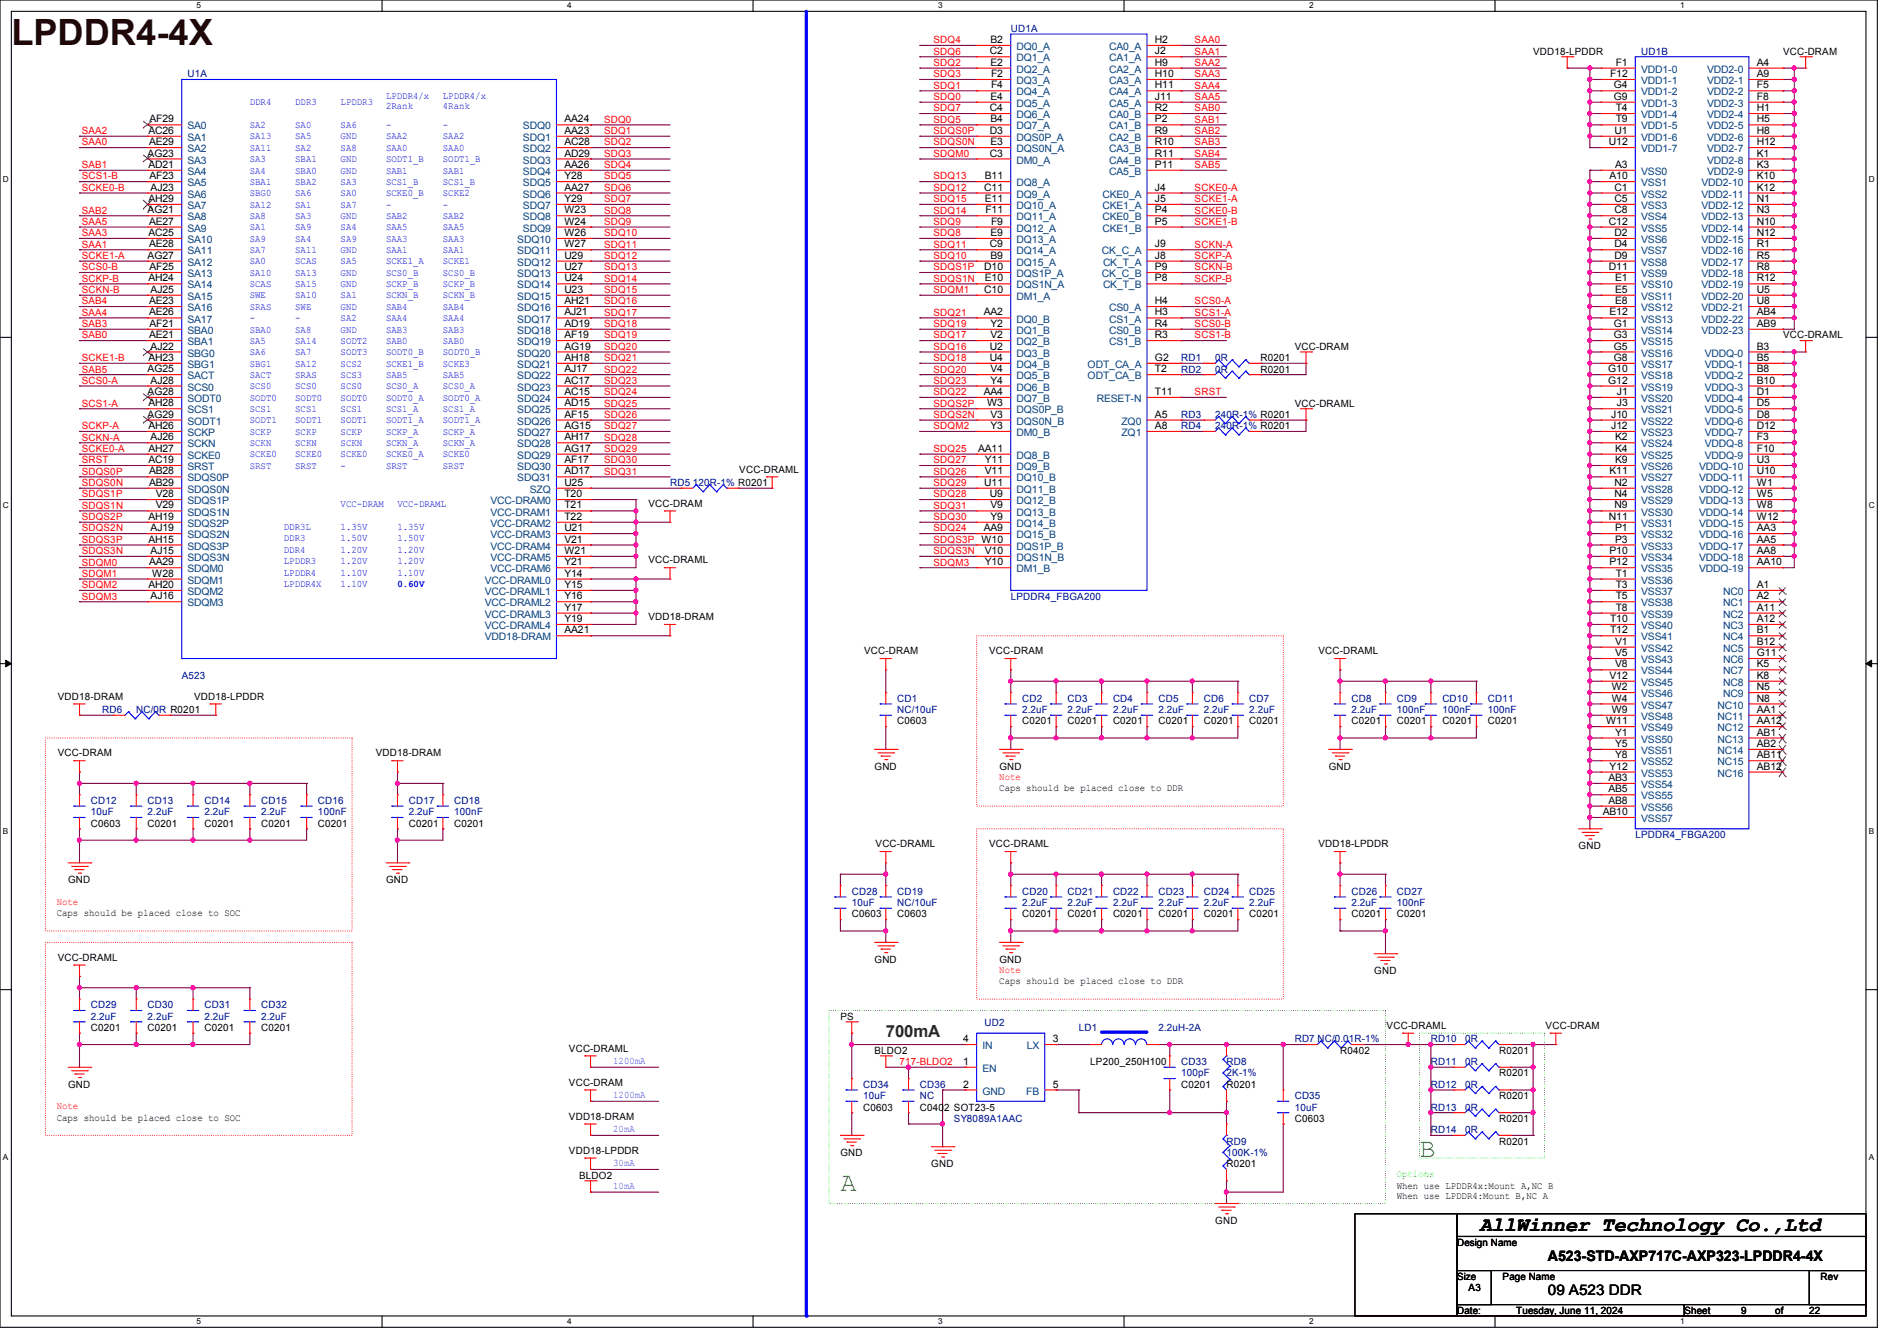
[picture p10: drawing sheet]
<svg xmlns="http://www.w3.org/2000/svg" width="297mm" height="210mm" viewBox="0 0 297 210" stroke-linecap="round" stroke-linejoin="round" font-family="sans-serif">
<defs><g id="words">
<text font-size="5.7" fill="#400000" x="1.8" y="7.1">LPDDR4-4X</text>
<g font-size="4.2" fill="#0f0">
<text x="222.2" y="181.2">B</text>
<text x="131.6" y="186.5">A</text>
</g>
<text font-size="3.2" x="231.7" y="192.7">AllWinner Technology Co.,Ltd</text>
<text font-size="2.6" fill="#008000" x="138.7" y="162.4">700mA</text>
<g font-size="2.3">
<text x="242.3" y="197.5">A523-STD-AXP717C-AXP323-LPDDR4-4X</text>
<text x="242.3" y="202.8">09 A523 DDR</text>
</g>
<g font-size="1.6" fill="#000080">
<text x="158.3" y="5">UD1A</text>
<text x="256.9" y="8.6">UD1B</text>
<text x="29.3" y="12.1">U1A</text>
<text x="184.9" y="58.3">RD2</text>
<text x="184.9" y="56.6">RD1</text>
<text x="190.3" y="58.3">0R</text>
<text x="190.3" y="56.6">0R</text>
<text x="184.9" y="65.4">RD3</text>
<text x="190.3" y="65.4">240R-1% R0201</text>
<text x="184.9" y="67.2">RD4</text>
<text x="190.3" y="67.2">240R-1% R0201</text>
<text x="104.9" y="76.1">RD5</text>
<text x="108.5" y="76.1">120R-1% R0201</text>
<text x="158.3" y="93.9">LPDDR4_FBGA200</text>
<text x="28.4" y="106.3">A523</text>
<text x="16" y="111.7">RD6</text>
<text x="21.3" y="111.7">NC/0R R0201</text>
<text x="140.5" y="109.9">CD1</text>
<text x="140.5" y="111.7">NC/10uF</text>
<text x="160" y="109.9">CD2</text>
<text x="160" y="111.7">2.2uF</text>
<text x="167.1" y="109.9">CD3</text>
<text x="167.1" y="111.7">2.2uF</text>
<text x="174.3" y="109.9">CD4</text>
<text x="174.3" y="111.7">2.2uF</text>
<text x="181.4" y="109.9">CD5</text>
<text x="181.4" y="111.7">2.2uF</text>
<text x="188.5" y="109.9">CD6</text>
<text x="188.5" y="111.7">2.2uF</text>
<text x="195.6" y="109.9">CD7</text>
<text x="195.6" y="111.7">2.2uF</text>
<text x="211.6" y="109.9">CD8</text>
<text x="211.6" y="111.7">2.2uF</text>
<text x="218.7" y="109.9">CD9</text>
<text x="218.7" y="111.7">100nF</text>
<text x="225.8" y="109.9">CD10</text>
<text x="225.8" y="111.7">100nF</text>
<text x="232.9" y="109.9">CD11</text>
<text x="232.9" y="111.7">100nF</text>
<text x="14.2" y="125.9">CD12</text>
<text x="23.1" y="125.9">CD13</text>
<text x="32" y="125.9">CD14</text>
<text x="40.9" y="125.9">CD15</text>
<text x="49.8" y="125.9">CD16</text>
<text x="64" y="125.9">CD17</text>
<text x="71.1" y="125.9">CD18</text>
<text x="14.2" y="127.7">10uF</text>
<text x="23.1" y="127.7">2.2uF</text>
<text x="32" y="127.7">2.2uF</text>
<text x="40.9" y="127.7">2.2uF</text>
<text x="49.8" y="127.7">100nF</text>
<text x="64" y="127.7">2.2uF</text>
<text x="71.1" y="127.7">100nF</text>
<text x="256" y="131.2">LPDDR4_FBGA200</text>
<text x="133.4" y="140.1">CD28</text>
<text x="133.4" y="141.9">10uF</text>
<text x="140.5" y="140.1">CD19</text>
<text x="140.5" y="141.9">NC/10uF</text>
<text x="160" y="140.1">CD20</text>
<text x="160" y="141.9">2.2uF</text>
<text x="167.1" y="140.1">CD21</text>
<text x="167.1" y="141.9">2.2uF</text>
<text x="174.3" y="140.1">CD22</text>
<text x="174.3" y="141.9">2.2uF</text>
<text x="181.4" y="140.1">CD23</text>
<text x="181.4" y="141.9">2.2uF</text>
<text x="188.5" y="140.1">CD24</text>
<text x="188.5" y="141.9">2.2uF</text>
<text x="195.6" y="140.1">CD25</text>
<text x="195.6" y="141.9">2.2uF</text>
<text x="211.6" y="140.1">CD26</text>
<text x="211.6" y="141.9">2.2uF</text>
<text x="218.7" y="140.1">CD27</text>
<text x="218.7" y="141.9">100nF</text>
<text x="14.2" y="157.9">CD29</text>
<text x="14.2" y="159.7">2.2uF</text>
<text x="23.1" y="157.9">CD30</text>
<text x="23.1" y="159.7">2.2uF</text>
<text x="32" y="157.9">CD31</text>
<text x="32" y="159.7">2.2uF</text>
<text x="40.9" y="157.9">CD32</text>
<text x="40.9" y="159.7">2.2uF</text>
<text x="154.1" y="160.7">UD2</text>
<text x="168.9" y="161.5">LD1</text>
<text x="181.4" y="161.5">2.2uH-2A</text>
<text x="184.9" y="166.8">CD33</text>
<text x="192" y="166.8">RD8</text>
<text x="202.7" y="163.2">RD7 NC/0.01R-1%</text>
<text x="224" y="163.2">RD10</text>
<text x="224" y="166.8">RD11</text>
<text x="229.4" y="163.2">0R</text>
<text x="229.4" y="166.8">0R</text>
<text x="135.1" y="170.3">CD34</text>
<text x="135.1" y="172.1">10uF</text>
<text x="144" y="170.3">CD36</text>
<text x="144" y="172.1">NC</text>
<text x="184.9" y="168.6">100pF</text>
<text x="192" y="168.6">2K-1%</text>
<text x="202.7" y="172.1">CD35</text>
<text x="202.7" y="173.9">10uF</text>
<text x="224" y="170.3">RD12</text>
<text x="224" y="173.9">RD13</text>
<text x="229.4" y="170.3">0R</text>
<text x="229.4" y="173.9">0R</text>
<text x="149.4" y="175.7">SY8089A1AAC</text>
<text x="192" y="179.2">RD9</text>
<text x="224" y="177.5">RD14</text>
<text x="229.4" y="177.5">0R</text>
<text x="192" y="181">100K-1%</text>
</g>
<g font-size="1.6" fill="#f00">
<text x="146.1" y="6.8">SDQ4</text>
<text x="146.1" y="8.6">SDQ6</text>
<text x="146.1" y="10.3">SDQ2</text>
<text x="187" y="8.6">SAA1</text>
<text x="187" y="10.3">SAA2</text>
<text x="187" y="6.8">SAA0</text>
<text x="146.1" y="12.1">SDQ3</text>
<text x="146.1" y="15.7">SDQ0</text>
<text x="146.1" y="13.9">SDQ1</text>
<text x="146.1" y="17.4">SDQ7</text>
<text x="187" y="12.1">SAA3</text>
<text x="187" y="13.9">SAA4</text>
<text x="187" y="15.7">SAA5</text>
<text x="187" y="17.4">SAB0</text>
<text x="12.8" y="22.8">SAA0</text>
<text x="12.8" y="21">SAA2</text>
<text x="94.6" y="22.8">SDQ2</text>
<text x="94.6" y="19.2">SDQ0</text>
<text x="94.6" y="21">SDQ1</text>
<text x="146.1" y="19.2">SDQ5</text>
<text x="146.1" y="21">SDQS0P</text>
<text x="146.1" y="22.8">SDQS0N</text>
<text x="187" y="22.8">SAB3</text>
<text x="187" y="21">SAB2</text>
<text x="187" y="19.2">SAB1</text>
<text x="12.8" y="26.3">SAB1</text>
<text x="12.8" y="28.1">SCS1-B</text>
<text x="12.8" y="29.9">SCKE0-B</text>
<text x="94.6" y="26.3">SDQ4</text>
<text x="94.6" y="28.1">SDQ5</text>
<text x="94.6" y="29.9">SDQ6</text>
<text x="94.6" y="24.6">SDQ3</text>
<text x="146.1" y="28.1">SDQ13</text>
<text x="146.1" y="24.6">SDQM0</text>
<text x="146.1" y="29.9">SDQ12</text>
<text x="187" y="26.3">SAB5</text>
<text x="187" y="24.6">SAB4</text>
<text x="187" y="29.9">SCKE0-A</text>
<text x="12.8" y="33.4">SAB2</text>
<text x="12.8" y="35.2">SAA5</text>
<text x="94.6" y="31.7">SDQ7</text>
<text x="94.6" y="33.4">SDQ8</text>
<text x="94.6" y="35.2">SDQ9</text>
<text x="146.1" y="33.4">SDQ14</text>
<text x="146.1" y="35.2">SDQ9</text>
<text x="146.1" y="31.7">SDQ15</text>
<text x="187" y="33.4">SCKE0-B</text>
<text x="187" y="31.7">SCKE1-A</text>
<text x="187" y="35.2">SCKE1-B</text>
<text x="12.8" y="37">SAA3</text>
<text x="12.8" y="40.6">SCKE1-A</text>
<text x="12.8" y="38.8">SAA1</text>
<text x="94.6" y="40.6">SDQ12</text>
<text x="94.6" y="37">SDQ10</text>
<text x="94.6" y="38.8">SDQ11</text>
<text x="146.1" y="40.6">SDQ10</text>
<text x="146.1" y="37">SDQ8</text>
<text x="146.1" y="38.8">SDQ11</text>
<text x="187" y="38.8">SCKN-A</text>
<text x="187" y="40.6">SCKP-A</text>
<text x="12.8" y="42.3">SCS0-B</text>
<text x="12.8" y="44.1">SCKP-B</text>
<text x="12.8" y="45.9">SCKN-B</text>
<text x="12.8" y="47.7">SAB4</text>
<text x="94.6" y="45.9">SDQ15</text>
<text x="94.6" y="47.7">SDQ16</text>
<text x="94.6" y="42.3">SDQ13</text>
<text x="94.6" y="44.1">SDQ14</text>
<text x="146.1" y="45.9">SDQM1</text>
<text x="146.1" y="44.1">SDQS1N</text>
<text x="146.1" y="42.3">SDQS1P</text>
<text x="187" y="44.1">SCKP-B</text>
<text x="187" y="42.3">SCKN-B</text>
<text x="187" y="47.7">SCS0-A</text>
<text x="12.8" y="49.4">SAA4</text>
<text x="12.8" y="51.2">SAB3</text>
<text x="12.8" y="53">SAB0</text>
<text x="94.6" y="51.2">SDQ18</text>
<text x="94.6" y="53">SDQ19</text>
<text x="94.6" y="49.4">SDQ17</text>
<text x="146.1" y="49.4">SDQ21</text>
<text x="146.1" y="51.2">SDQ19</text>
<text x="146.1" y="53">SDQ17</text>
<text x="187" y="53">SCS1-B</text>
<text x="187" y="51.2">SCS0-B</text>
<text x="187" y="49.4">SCS1-A</text>
<text x="12.8" y="56.6">SCKE1-B</text>
<text x="12.8" y="58.3">SAB5</text>
<text x="94.6" y="54.8">SDQ20</text>
<text x="94.6" y="56.6">SDQ21</text>
<text x="94.6" y="58.3">SDQ22</text>
<text x="146.1" y="58.3">SDQ20</text>
<text x="146.1" y="56.6">SDQ18</text>
<text x="146.1" y="54.8">SDQ16</text>
<text x="12.8" y="60.1">SCS0-A</text>
<text x="12.8" y="63.7">SCS1-A</text>
<text x="94.6" y="65.4">SDQ26</text>
<text x="94.6" y="60.1">SDQ23</text>
<text x="94.6" y="61.9">SDQ24</text>
<text x="94.6" y="63.7">SDQ25</text>
<text x="146.1" y="61.9">SDQ22</text>
<text x="146.1" y="60.1">SDQ23</text>
<text x="146.1" y="63.7">SDQS2P</text>
<text x="146.1" y="65.4">SDQS2N</text>
<text x="187" y="61.9">SRST</text>
<text x="12.8" y="70.8">SCKE0-A</text>
<text x="12.8" y="67.2">SCKP-A</text>
<text x="12.8" y="69">SCKN-A</text>
<text x="94.6" y="69">SDQ28</text>
<text x="94.6" y="70.8">SDQ29</text>
<text x="94.6" y="67.2">SDQ27</text>
<text x="146.1" y="70.8">SDQ25</text>
<text x="146.1" y="67.2">SDQM2</text>
<text x="12.8" y="72.6">SRST</text>
<text x="12.8" y="77.9">SDQS1P</text>
<text x="12.8" y="76.1">SDQS0N</text>
<text x="12.8" y="74.3">SDQS0P</text>
<text x="94.6" y="74.3">SDQ31</text>
<text x="94.6" y="72.6">SDQ30</text>
<text x="146.1" y="77.9">SDQ28</text>
<text x="146.1" y="72.6">SDQ27</text>
<text x="146.1" y="74.3">SDQ26</text>
<text x="146.1" y="76.1">SDQ29</text>
<text x="12.8" y="83.2">SDQS2N</text>
<text x="12.8" y="81.4">SDQS2P</text>
<text x="12.8" y="79.7">SDQS1N</text>
<text x="146.1" y="83.2">SDQ24</text>
<text x="146.1" y="79.7">SDQ31</text>
<text x="146.1" y="81.4">SDQ30</text>
<text x="12.8" y="85">SDQS3P</text>
<text x="12.8" y="86.8">SDQS3N</text>
<text x="12.8" y="88.6">SDQM0</text>
<text x="146.1" y="88.6">SDQM3</text>
<text x="146.1" y="85">SDQS3P W10</text>
<text x="146.1" y="86.8">SDQS3N</text>
<text x="12.8" y="92.1">SDQM2</text>
<text x="12.8" y="90.3">SDQM1</text>
<text x="12.8" y="93.9">SDQM3</text>
<text x="156.5" y="122.1">Note</text>
<text x="8.9" y="141.7">Note</text>
<text x="156.5" y="152.4">Note</text>
<text x="140.8" y="166.8">717-BLDO2</text>
<text x="8.9" y="173.7">Note</text>
</g>
<g font-size="1.6">
<text x="155" y="8.5">C2</text>
<text x="155.1" y="6.7">B2</text>
<text x="155.1" y="10.3">E2</text>
<text x="180.8" y="6.7">H2</text>
<text x="180.8" y="8.5">J2</text>
<text x="180.8" y="10.3">H9</text>
<text x="240" y="8.6">VDD18-LPDDR</text>
<text x="253" y="10.3">F1</text>
<text x="275.1" y="10.3">A4</text>
<text x="279.2" y="8.6">VCC-DRAM</text>
<text x="155" y="17.4">C4</text>
<text x="155.1" y="15.6">E4</text>
<text x="155.2" y="12.1">F2</text>
<text x="155.2" y="13.8">F4</text>
<text x="180.8" y="12.1">H10</text>
<text x="180.8" y="13.8">H11</text>
<text x="180.8" y="15.6">J11</text>
<text x="180.8" y="17.4">R2</text>
<text x="252.1" y="12.1">F12</text>
<text x="252.7" y="13.8">G4</text>
<text x="252.7" y="15.6">G9</text>
<text x="253" y="17.4">T4</text>
<text x="275.1" y="12.1">A9</text>
<text x="275.1" y="13.8">F5</text>
<text x="275.1" y="15.6">F8</text>
<text x="275.1" y="17.4">H1</text>
<text x="23.2" y="21">AC26</text>
<text x="23.3" y="22.7">AE29</text>
<text x="23.4" y="19.2">AF29</text>
<text x="88.4" y="19.2">AA24</text>
<text x="88.4" y="21">AA23</text>
<text x="88.4" y="22.7">AC28</text>
<text x="155" y="21">D3</text>
<text x="155.1" y="19.2">B4</text>
<text x="155.1" y="22.7">E3</text>
<text x="180.8" y="19.2">P2</text>
<text x="180.8" y="21">R9</text>
<text x="180.8" y="22.7">R10</text>
<text x="251.9" y="22.7">U12</text>
<text x="252.8" y="21">U1</text>
<text x="253" y="19.2">T9</text>
<text x="275.1" y="19.2">H5</text>
<text x="275.1" y="21">H8</text>
<text x="275.1" y="22.7">H12</text>
<text x="23.1" y="24.5">AG23</text>
<text x="23.2" y="26.3">AD21</text>
<text x="23.4" y="28.1">AF23</text>
<text x="23.6" y="29.8">AJ23</text>
<text x="88.4" y="24.5">AD29</text>
<text x="88.4" y="26.3">AA26</text>
<text x="88.4" y="28.1">Y28</text>
<text x="88.4" y="29.8">AA27</text>
<text x="154.1" y="29.8">C11</text>
<text x="154.2" y="28.1">B11</text>
<text x="155" y="24.5">C3</text>
<text x="180.8" y="29.8">J4</text>
<text x="180.8" y="24.5">R11</text>
<text x="180.8" y="26.3">P11</text>
<text x="252" y="28.1">A10</text>
<text x="252.8" y="29.8">C1</text>
<text x="252.9" y="26.3">A3</text>
<text x="275.1" y="24.5">K1</text>
<text x="275.1" y="26.3">K3</text>
<text x="275.1" y="28.1">K10</text>
<text x="275.1" y="29.8">K12</text>
<text x="23.1" y="33.4">AG21</text>
<text x="23.2" y="31.6">AH29</text>
<text x="23.3" y="35.2">AE27</text>
<text x="88.4" y="31.6">Y29</text>
<text x="88.4" y="33.4">W23</text>
<text x="88.4" y="35.2">W24</text>
<text x="154.2" y="31.6">E11</text>
<text x="154.3" y="33.4">F11</text>
<text x="155.2" y="35.2">F9</text>
<text x="180.8" y="31.6">J5</text>
<text x="180.8" y="33.4">P4</text>
<text x="180.8" y="35.2">P5</text>
<text x="251.9" y="35.2">C12</text>
<text x="252.8" y="31.6">C5</text>
<text x="252.8" y="33.4">C8</text>
<text x="275.1" y="31.6">N1</text>
<text x="275.1" y="33.4">N3</text>
<text x="275.1" y="35.2">N10</text>
<text x="23.1" y="40.5">AG27</text>
<text x="23.2" y="37">AC25</text>
<text x="23.3" y="38.7">AE28</text>
<text x="88.4" y="37">W26</text>
<text x="88.4" y="38.7">W27</text>
<text x="88.4" y="40.5">U29</text>
<text x="155" y="38.7">C9</text>
<text x="155.1" y="37">E9</text>
<text x="155.1" y="40.5">B9</text>
<text x="180.8" y="40.5">J8</text>
<text x="180.8" y="38.7">J9</text>
<text x="252.8" y="37">D2</text>
<text x="252.8" y="38.7">D4</text>
<text x="252.8" y="40.5">D9</text>
<text x="275.1" y="37">N12</text>
<text x="275.1" y="38.7">R1</text>
<text x="275.1" y="40.5">R5</text>
<text x="23.2" y="44.1">AH24</text>
<text x="23.3" y="47.6">AE23</text>
<text x="23.4" y="42.3">AF25</text>
<text x="23.6" y="45.8">AJ25</text>
<text x="88.4" y="42.3">U27</text>
<text x="88.4" y="44.1">U24</text>
<text x="88.4" y="45.8">U23</text>
<text x="88.4" y="47.6">AH21</text>
<text x="154.1" y="45.8">C10</text>
<text x="154.1" y="42.3">D10</text>
<text x="154.2" y="44.1">E10</text>
<text x="180.8" y="47.6">H4</text>
<text x="180.8" y="42.3">P9</text>
<text x="180.8" y="44.1">P8</text>
<text x="251.9" y="42.3">D11</text>
<text x="252.9" y="44.1">E1</text>
<text x="252.9" y="45.8">E5</text>
<text x="252.9" y="47.6">E8</text>
<text x="275.1" y="42.3">R8</text>
<text x="275.1" y="44.1">R12</text>
<text x="275.1" y="45.8">U5</text>
<text x="275.1" y="47.6">U8</text>
<text x="23.3" y="49.4">AE26</text>
<text x="23.3" y="53">AE21</text>
<text x="23.4" y="51.2">AF21</text>
<text x="88.4" y="49.4">AJ21</text>
<text x="88.4" y="51.2">AD19</text>
<text x="88.4" y="53">AF19</text>
<text x="154" y="49.4">AA2</text>
<text x="155.1" y="51.2">Y2</text>
<text x="155.1" y="53">V2</text>
<text x="180.8" y="49.4">H3</text>
<text x="180.8" y="51.2">R4</text>
<text x="180.8" y="53">R3</text>
<text x="252" y="49.4">E12</text>
<text x="252.7" y="51.2">G1</text>
<text x="252.7" y="53">G3</text>
<text x="275.1" y="49.4">AB4</text>
<text x="275.1" y="51.2">AB9</text>
<text x="279.2" y="53">VCC-DRAML</text>
<text x="23.1" y="58.3">AG25</text>
<text x="23.2" y="56.5">AH23</text>
<text x="23.6" y="54.7">AJ22</text>
<text x="88.4" y="54.7">AG19</text>
<text x="88.4" y="56.5">AH18</text>
<text x="88.4" y="58.3">AJ17</text>
<text x="155" y="54.7">U2</text>
<text x="155" y="56.5">U4</text>
<text x="155.1" y="58.3">V4</text>
<text x="180.8" y="56.5">G2</text>
<text x="180.8" y="58.3">T2</text>
<text x="197.4" y="58.3">R0201</text>
<text x="197.4" y="56.6">R0201</text>
<text x="202.7" y="54.8">VCC-DRAM</text>
<text x="251.8" y="58.3">G10</text>
<text x="252.7" y="54.7">G5</text>
<text x="252.7" y="56.5">G8</text>
<text x="275.1" y="54.7">B3</text>
<text x="275.1" y="56.5">B5</text>
<text x="275.1" y="58.3">B8</text>
<text x="23.1" y="61.8">AG28</text>
<text x="23.1" y="65.4">AG29</text>
<text x="23.2" y="63.6">AH28</text>
<text x="23.6" y="60.1">AJ28</text>
<text x="88.4" y="60.1">AC17</text>
<text x="88.4" y="61.8">AC15</text>
<text x="88.4" y="63.6">AD15</text>
<text x="88.4" y="65.4">AF15</text>
<text x="154" y="61.8">AA4</text>
<text x="154.5" y="63.6">W3</text>
<text x="155.1" y="60.1">Y4</text>
<text x="155.1" y="65.4">V3</text>
<text x="180.8" y="65.4">A5</text>
<text x="180.8" y="61.8">T11</text>
<text x="202.7" y="63.7">VCC-DRAML</text>
<text x="251.8" y="60.1">G12</text>
<text x="252.2" y="65.4">J10</text>
<text x="253.1" y="61.8">J1</text>
<text x="253.1" y="63.6">J3</text>
<text x="275.1" y="60.1">B10</text>
<text x="275.1" y="61.8">D1</text>
<text x="275.1" y="63.6">D5</text>
<text x="275.1" y="65.4">D8</text>
<text x="23.2" y="67.2">AH26</text>
<text x="23.2" y="70.7">AH27</text>
<text x="23.6" y="69">AJ26</text>
<text x="88.4" y="67.2">AG15</text>
<text x="88.4" y="69">AH17</text>
<text x="88.4" y="70.7">AG17</text>
<text x="153.1" y="70.7">AA11</text>
<text x="155.1" y="67.2">Y3</text>
<text x="180.8" y="67.2">A8</text>
<text x="252.2" y="67.2">J12</text>
<text x="252.9" y="69">K2</text>
<text x="252.9" y="70.7">K4</text>
<text x="275.1" y="67.2">D12</text>
<text x="275.1" y="69">F3</text>
<text x="275.1" y="70.7">F10</text>
<text x="23.2" y="72.5">AC19</text>
<text x="23.3" y="74.3">AB28</text>
<text x="23.3" y="76.1">AB29</text>
<text x="24.4" y="77.9">V28</text>
<text x="88.4" y="72.5">AF17</text>
<text x="88.4" y="74.3">AD17</text>
<text x="88.4" y="76.1">U25</text>
<text x="88.4" y="77.9">T20</text>
<text x="115.7" y="74">VCC-DRAML</text>
<text x="154.1" y="76.1">U11</text>
<text x="154.2" y="72.5">Y11</text>
<text x="154.2" y="74.3">V11</text>
<text x="155" y="77.9">U9</text>
<text x="252" y="74.3">K11</text>
<text x="252.8" y="76.1">N2</text>
<text x="252.8" y="77.9">N4</text>
<text x="252.9" y="72.5">K9</text>
<text x="275.1" y="72.5">U3</text>
<text x="275.1" y="74.3">U10</text>
<text x="275.1" y="76.1">W1</text>
<text x="275.1" y="77.9">W5</text>
<text x="23.2" y="81.4">AH19</text>
<text x="23.6" y="83.2">AJ19</text>
<text x="24.4" y="79.6">V29</text>
<text x="88.4" y="79.6">T21</text>
<text x="88.4" y="81.4">T22</text>
<text x="88.4" y="83.2">U21</text>
<text x="101.5" y="79.3">VCC-DRAM</text>
<text x="154" y="83.2">AA9</text>
<text x="155.1" y="79.6">V9</text>
<text x="155.1" y="81.4">Y9</text>
<text x="251.9" y="81.4">N11</text>
<text x="252.8" y="79.6">N9</text>
<text x="252.9" y="83.2">P1</text>
<text x="275.1" y="79.6">W8</text>
<text x="275.1" y="81.4">W12</text>
<text x="275.1" y="83.2">AA3</text>
<text x="23.2" y="85">AH15</text>
<text x="23.3" y="88.5">AA29</text>
<text x="23.6" y="86.7">AJ15</text>
<text x="88.4" y="85">V21</text>
<text x="88.4" y="86.7">W21</text>
<text x="88.4" y="88.5">Y21</text>
<text x="101.5" y="88.2">VCC-DRAML</text>
<text x="154.2" y="88.5">Y10</text>
<text x="154.2" y="86.7">V10</text>
<text x="252" y="86.7">P10</text>
<text x="252" y="88.5">P12</text>
<text x="252.9" y="85">P3</text>
<text x="275.1" y="85">AA5</text>
<text x="275.1" y="86.7">AA8</text>
<text x="275.1" y="88.5">AA10</text>
<text x="23.2" y="92.1">AH20</text>
<text x="23.6" y="93.9">AJ16</text>
<text x="23.8" y="90.3">W28</text>
<text x="88.4" y="90.3">Y14</text>
<text x="88.4" y="92.1">Y15</text>
<text x="88.4" y="93.9">Y16</text>
<text x="88.4" y="95.6">Y17</text>
<text x="253" y="90.3">T1</text>
<text x="253" y="92.1">T3</text>
<text x="253" y="93.9">T5</text>
<text x="253" y="95.6">T8</text>
<text x="275.1" y="92.1">A1</text>
<text x="275.1" y="93.9">A2</text>
<text x="275.1" y="95.6">A11</text>
<text x="88.4" y="97.4">Y19</text>
<text x="88.4" y="99.2">AA21</text>
<text x="101.5" y="97.1">VDD18-DRAM</text>
<text x="252.1" y="97.4">T10</text>
<text x="252.1" y="99.2">T12</text>
<text x="252.9" y="101">V1</text>
<text x="275.1" y="97.4">A12</text>
<text x="275.1" y="99.2">B1</text>
<text x="275.1" y="101">B12</text>
<text x="135.3" y="102.4">VCC-DRAM</text>
<text x="154.9" y="102.4">VCC-DRAM</text>
<text x="206.4" y="102.4">VCC-DRAML</text>
<text x="252" y="106.3">V12</text>
<text x="252.9" y="102.7">V5</text>
<text x="252.9" y="104.5">V8</text>
<text x="275.1" y="102.7">G11</text>
<text x="275.1" y="104.5">K5</text>
<text x="275.1" y="106.3">K8</text>
<text x="9.1" y="109.6">VDD18-DRAM</text>
<text x="30.4" y="109.6">VDD18-LPDDR</text>
<text x="140.5" y="113.5">C0603</text>
<text x="160" y="113.5">C0201</text>
<text x="167.1" y="113.5">C0201</text>
<text x="174.3" y="113.5">C0201</text>
<text x="181.4" y="113.5">C0201</text>
<text x="188.5" y="113.5">C0201</text>
<text x="195.6" y="113.5">C0201</text>
<text x="211.6" y="113.5">C0201</text>
<text x="218.7" y="113.5">C0201</text>
<text x="225.8" y="113.5">C0201</text>
<text x="232.9" y="113.5">C0201</text>
<text x="251.4" y="113.4">W11</text>
<text x="252.3" y="108.1">W2</text>
<text x="252.3" y="109.9">W4</text>
<text x="252.3" y="111.6">W9</text>
<text x="275.1" y="108.1">N5</text>
<text x="275.1" y="109.9">N8</text>
<text x="275.1" y="111.6">AA1</text>
<text x="275.1" y="113.4">AA12</text>
<text x="9.1" y="118.4">VCC-DRAM</text>
<text x="58.8" y="118.4">VDD18-DRAM</text>
<text x="252.9" y="115.2">Y1</text>
<text x="252.9" y="117">Y5</text>
<text x="252.9" y="118.7">Y8</text>
<text x="275.1" y="115.2">AB1</text>
<text x="275.1" y="117">AB2</text>
<text x="275.1" y="118.7">AB11</text>
<text x="136.9" y="120.6">GND</text>
<text x="156.5" y="123.9">Caps should be placed close to DDR</text>
<text x="156.5" y="120.6">GND</text>
<text x="208" y="120.6">GND</text>
<text x="251.8" y="122.3">AB3</text>
<text x="251.8" y="124.1">AB5</text>
<text x="251.8" y="125.9">AB8</text>
<text x="252" y="120.5">Y12</text>
<text x="275.1" y="120.5">AB12</text>
<text x="14.2" y="129.5">C0603</text>
<text x="23.1" y="129.5">C0201</text>
<text x="32" y="129.5">C0201</text>
<text x="40.9" y="129.5">C0201</text>
<text x="49.8" y="129.5">C0201</text>
<text x="64" y="129.5">C0201</text>
<text x="71.1" y="129.5">C0201</text>
<text x="250.9" y="127.6">AB10</text>
<text x="137.1" y="132.7">VCC-DRAML</text>
<text x="154.9" y="132.7">VCC-DRAML</text>
<text x="206.4" y="132.7">VDD18-LPDDR</text>
<text x="247.2" y="133">GND</text>
<text x="8.9" y="143.5">Caps should be placed close to SOC</text>
<text x="10.7" y="138.3">GND</text>
<text x="60.5" y="138.3">GND</text>
<text x="133.4" y="143.7">C0603</text>
<text x="140.5" y="143.7">C0603</text>
<text x="160" y="143.7">C0201</text>
<text x="167.1" y="143.7">C0201</text>
<text x="174.3" y="143.7">C0201</text>
<text x="181.4" y="143.7">C0201</text>
<text x="188.5" y="143.7">C0201</text>
<text x="195.6" y="143.7">C0201</text>
<text x="211.6" y="143.7">C0201</text>
<text x="218.7" y="143.7">C0201</text>
<text x="9.1" y="150.5">VCC-DRAML</text>
<text x="136.9" y="150.8">GND</text>
<text x="156.5" y="154.1">Caps should be placed close to DDR</text>
<text x="156.5" y="150.8">GND</text>
<text x="215.2" y="152.6">GND</text>
<text x="14.2" y="161.5">C0201</text>
<text x="23.1" y="161.5">C0201</text>
<text x="32" y="161.5">C0201</text>
<text x="40.9" y="161.5">C0201</text>
<text x="131.6" y="159.7">PS</text>
<text x="217.1" y="161.1">VCC-DRAML</text>
<text x="242" y="161.1">VCC-DRAM</text>
<text x="89.1" y="164.7">VCC-DRAML</text>
<text x="136.9" y="165">BLDO2</text>
<text x="150.8" y="166.8">1</text>
<text x="150.8" y="163.2">4</text>
<text x="164.8" y="163.2">3</text>
<text x="170.7" y="166.8">LP200_250H100</text>
<text x="209.8" y="165">R0402</text>
<text x="234.7" y="165">R0201</text>
<text x="10.7" y="170.3">GND</text>
<text x="89.1" y="170">VCC-DRAM</text>
<text x="135.1" y="173.9">C0603</text>
<text x="144" y="173.9">C0402 SOT23-5</text>
<text x="150.8" y="170.3">2</text>
<text x="164.8" y="170.3">5</text>
<text x="184.9" y="170.3">C0201</text>
<text x="192" y="170.3">R0201</text>
<text x="234.7" y="172.1">R0201</text>
<text x="234.7" y="168.6">R0201</text>
<text x="8.9" y="175.5">Caps should be placed close to SOC</text>
<text x="89.1" y="175.3">VDD18-DRAM</text>
<text x="202.7" y="175.7">C0603</text>
<text x="234.7" y="175.7">R0201</text>
<text x="234.7" y="179.2">R0201</text>
<text x="89.1" y="180.7">VDD18-LPDDR</text>
<text x="90.7" y="184.6">BLDO2</text>
<text x="131.6" y="181">GND</text>
<text x="145.8" y="182.8">GND</text>
<text x="192" y="182.8">R0201</text>
<text x="190.3" y="191.7">GND</text>
<text x="218.7" y="186.1">When use LPDDR4x:Mount A,NC B</text>
<text x="218.7" y="187.7">When use LPDDR4:Mount B,NC A</text>
<text x="228.1" y="195.1">Design Name</text>
<text x="228.1" y="200.4">Size</text>
<text x="229.9" y="202.2">A3</text>
<text x="235.3" y="200.4">Page Name</text>
<text x="285" y="200.4">Rev</text>
<text x="228.1" y="205.7">Date:</text>
<text x="237.4" y="205.7">Tuesday, June 11, 2024</text>
<text x="263.7" y="205.7">Sheet</text>
<text x="272.6" y="205.7">9</text>
<text x="277.9" y="205.7">of</text>
<text x="283.3" y="205.7">22</text>
</g>
<g font-size="1.6" fill="#004080">
<text x="159.1" y="7.8">DQ0_A</text>
<text x="159.1" y="9.6">DQ1_A</text>
<text x="159.1" y="11.4">DQ2_A</text>
<text x="173.7" y="7.8">CA0_A</text>
<text x="173.7" y="9.6">CA1_A</text>
<text x="173.7" y="11.4">CA2_A</text>
<text x="256.9" y="11.4">VDD1-0</text>
<text x="267.3" y="11.4">VDD2-0</text>
<text x="159.1" y="13.2">DQ3_A</text>
<text x="159.1" y="14.9">DQ4_A</text>
<text x="159.1" y="16.7">DQ5_A</text>
<text x="173.7" y="13.2">CA3_A</text>
<text x="173.7" y="14.9">CA4_A</text>
<text x="173.7" y="16.7">CA5_A</text>
<text x="256.9" y="13.2">VDD1-1</text>
<text x="256.9" y="14.9">VDD1-2</text>
<text x="256.9" y="16.7">VDD1-3</text>
<text x="267.3" y="13.2">VDD2-1</text>
<text x="267.3" y="14.9">VDD2-2</text>
<text x="267.3" y="16.7">VDD2-3</text>
<text x="29.3" y="20.3">SA0</text>
<text x="29.3" y="22.1">SA1</text>
<text x="29.3" y="23.8">SA2</text>
<text x="81.9" y="20.3">SDQ0</text>
<text x="81.9" y="22.1">SDQ1</text>
<text x="81.9" y="23.8">SDQ2</text>
<text x="159.1" y="18.5">DQ6_A</text>
<text x="159.1" y="20.3">DQ7_A</text>
<text x="159.1" y="22.1">DQS0P_A</text>
<text x="159.1" y="23.8">DQS0N_A</text>
<text x="173.7" y="18.5">CA0_B</text>
<text x="173.7" y="20.3">CA1_B</text>
<text x="173.7" y="22.1">CA2_B</text>
<text x="173.7" y="23.8">CA3_B</text>
<text x="256.9" y="18.5">VDD1-4</text>
<text x="256.9" y="20.3">VDD1-5</text>
<text x="256.9" y="22.1">VDD1-6</text>
<text x="256.9" y="23.8">VDD1-7</text>
<text x="267.3" y="18.5">VDD2-4</text>
<text x="267.3" y="20.3">VDD2-5</text>
<text x="267.3" y="22.1">VDD2-6</text>
<text x="267.3" y="23.8">VDD2-7</text>
<text x="29.3" y="25.6">SA3</text>
<text x="29.3" y="27.4">SA4</text>
<text x="29.3" y="29.2">SA5</text>
<text x="81.9" y="25.6">SDQ3</text>
<text x="81.9" y="27.4">SDQ4</text>
<text x="81.9" y="29.2">SDQ5</text>
<text x="159.1" y="29.2">DQ8_A</text>
<text x="159.1" y="25.6">DM0_A</text>
<text x="173.7" y="25.6">CA4_B</text>
<text x="173.7" y="27.4">CA5_B</text>
<text x="256.9" y="27.4">VSS0</text>
<text x="256.9" y="29.2">VSS1</text>
<text x="266.4" y="29.2">VDD2-10</text>
<text x="267.3" y="25.6">VDD2-8</text>
<text x="267.3" y="27.4">VDD2-9</text>
<text x="29.3" y="30.9">SA6</text>
<text x="29.3" y="32.7">SA7</text>
<text x="29.3" y="34.5">SA8</text>
<text x="81.9" y="30.9">SDQ6</text>
<text x="81.9" y="32.7">SDQ7</text>
<text x="81.9" y="34.5">SDQ8</text>
<text x="159.1" y="30.9">DQ9_A</text>
<text x="159.1" y="32.7">DQ10_A</text>
<text x="159.1" y="34.5">DQ11_A</text>
<text x="172.6" y="30.9">CKE0_A</text>
<text x="172.6" y="32.7">CKE1_A</text>
<text x="172.6" y="34.5">CKE0_B</text>
<text x="256.9" y="30.9">VSS2</text>
<text x="256.9" y="32.7">VSS3</text>
<text x="256.9" y="34.5">VSS4</text>
<text x="266.4" y="30.9">VDD2-11</text>
<text x="266.4" y="32.7">VDD2-12</text>
<text x="266.4" y="34.5">VDD2-13</text>
<text x="29.3" y="36.3">SA9</text>
<text x="29.3" y="38.1">SA10</text>
<text x="29.3" y="39.8">SA11</text>
<text x="29.3" y="41.6">SA12</text>
<text x="81" y="38.1">SDQ10</text>
<text x="81" y="39.8">SDQ11</text>
<text x="81" y="41.6">SDQ12</text>
<text x="81.9" y="36.3">SDQ9</text>
<text x="159.1" y="36.3">DQ12_A</text>
<text x="159.1" y="38.1">DQ13_A</text>
<text x="159.1" y="39.8">DQ14_A</text>
<text x="159.1" y="41.6">DQ15_A</text>
<text x="172.5" y="39.8">CK_C_A</text>
<text x="172.6" y="36.3">CKE1_B</text>
<text x="172.7" y="41.6">CK_T_A</text>
<text x="256.9" y="36.3">VSS5</text>
<text x="256.9" y="38.1">VSS6</text>
<text x="256.9" y="39.8">VSS7</text>
<text x="256.9" y="41.6">VSS8</text>
<text x="266.4" y="36.3">VDD2-14</text>
<text x="266.4" y="38.1">VDD2-15</text>
<text x="266.4" y="39.8">VDD2-16</text>
<text x="266.4" y="41.6">VDD2-17</text>
<text x="29.3" y="43.4">SA13</text>
<text x="29.3" y="45.2">SA14</text>
<text x="29.3" y="46.9">SA15</text>
<text x="81" y="43.4">SDQ13</text>
<text x="81" y="45.2">SDQ14</text>
<text x="81" y="46.9">SDQ15</text>
<text x="159.1" y="46.9">DM1_A</text>
<text x="159.1" y="43.4">DQS1P_A</text>
<text x="159.1" y="45.2">DQS1N_A</text>
<text x="172.5" y="43.4">CK_C_B</text>
<text x="172.7" y="45.2">CK_T_B</text>
<text x="256.9" y="43.4">VSS9</text>
<text x="256.9" y="45.2">VSS10</text>
<text x="256.9" y="46.9">VSS11</text>
<text x="266.4" y="43.4">VDD2-18</text>
<text x="266.4" y="45.2">VDD2-19</text>
<text x="266.4" y="46.9">VDD2-20</text>
<text x="29.3" y="48.7">SA16</text>
<text x="29.3" y="50.5">SA17</text>
<text x="29.3" y="52.3">SBA0</text>
<text x="81" y="48.7">SDQ16</text>
<text x="81" y="50.5">SDQ17</text>
<text x="81" y="52.3">SDQ18</text>
<text x="159.1" y="50.5">DQ0_B</text>
<text x="159.1" y="52.3">DQ1_B</text>
<text x="173.7" y="48.7">CS0_A</text>
<text x="173.7" y="50.5">CS1_A</text>
<text x="173.7" y="52.3">CS0_B</text>
<text x="256.9" y="48.7">VSS12</text>
<text x="256.9" y="50.5">VSS13</text>
<text x="256.9" y="52.3">VSS14</text>
<text x="266.4" y="48.7">VDD2-21</text>
<text x="266.4" y="50.5">VDD2-22</text>
<text x="266.4" y="52.3">VDD2-23</text>
<text x="29.3" y="54.1">SBA1</text>
<text x="29.3" y="55.8">SBG0</text>
<text x="29.3" y="57.6">SBG1</text>
<text x="29.3" y="59.4">SACT</text>
<text x="81" y="54.1">SDQ19</text>
<text x="81" y="55.8">SDQ20</text>
<text x="81" y="57.6">SDQ21</text>
<text x="81" y="59.4">SDQ22</text>
<text x="159.1" y="54.1">DQ2_B</text>
<text x="159.1" y="55.8">DQ3_B</text>
<text x="159.1" y="57.6">DQ4_B</text>
<text x="159.1" y="59.4">DQ5_B</text>
<text x="170.3" y="57.6">ODT_CA_A</text>
<text x="170.3" y="59.4">ODT_CA_B</text>
<text x="173.7" y="54.1">CS1_B</text>
<text x="256.9" y="54.1">VSS15</text>
<text x="256.9" y="55.8">VSS16</text>
<text x="256.9" y="57.6">VSS17</text>
<text x="256.9" y="59.4">VSS18</text>
<text x="266.9" y="55.8">VDDQ-0</text>
<text x="266.9" y="57.6">VDDQ-1</text>
<text x="266.9" y="59.4">VDDQ-2</text>
<text x="29.3" y="61.2">SCS0</text>
<text x="29.3" y="63">SODT0</text>
<text x="29.3" y="64.7">SCS1</text>
<text x="81" y="61.2">SDQ23</text>
<text x="81" y="63">SDQ24</text>
<text x="81" y="64.7">SDQ25</text>
<text x="159.1" y="61.2">DQ6_B</text>
<text x="159.1" y="63">DQ7_B</text>
<text x="159.1" y="64.7">DQS0P_B</text>
<text x="171.7" y="63">RESET-N</text>
<text x="256.9" y="61.2">VSS19</text>
<text x="256.9" y="63">VSS20</text>
<text x="256.9" y="64.7">VSS21</text>
<text x="266.9" y="61.2">VDDQ-3</text>
<text x="266.9" y="63">VDDQ-4</text>
<text x="266.9" y="64.7">VDDQ-5</text>
<text x="29.3" y="66.5">SODT1</text>
<text x="29.3" y="68.3">SCKP</text>
<text x="29.3" y="70.1">SCKN</text>
<text x="29.3" y="71.8">SCKE0</text>
<text x="81" y="66.5">SDQ26</text>
<text x="81" y="68.3">SDQ27</text>
<text x="81" y="70.1">SDQ28</text>
<text x="81" y="71.8">SDQ29</text>
<text x="159.1" y="71.8">DQ8_B</text>
<text x="159.1" y="68.3">DM0_B</text>
<text x="159.1" y="66.5">DQS0N_B</text>
<text x="175.6" y="66.5">ZQ0</text>
<text x="175.6" y="68.3">ZQ1</text>
<text x="256.9" y="66.5">VSS22</text>
<text x="256.9" y="68.3">VSS23</text>
<text x="256.9" y="70.1">VSS24</text>
<text x="256.9" y="71.8">VSS25</text>
<text x="266.9" y="66.5">VDDQ-6</text>
<text x="266.9" y="68.3">VDDQ-7</text>
<text x="266.9" y="70.1">VDDQ-8</text>
<text x="266.9" y="71.8">VDDQ-9</text>
<text x="29.3" y="73.6">SRST</text>
<text x="29.3" y="75.4">SDQS0P</text>
<text x="29.3" y="77.2">SDQS0N</text>
<text x="81" y="73.6">SDQ30</text>
<text x="81" y="75.4">SDQ31</text>
<text x="82.9" y="77.2">SZQ</text>
<text x="159.1" y="73.6">DQ9_B</text>
<text x="159.1" y="75.4">DQ10_B</text>
<text x="159.1" y="77.2">DQ11_B</text>
<text x="256.9" y="73.6">VSS26</text>
<text x="256.9" y="75.4">VSS27</text>
<text x="256.9" y="77.2">VSS28</text>
<text x="266" y="73.6">VDDQ-10</text>
<text x="266" y="75.4">VDDQ-11</text>
<text x="266" y="77.2">VDDQ-12</text>
<text x="29.3" y="79">SDQS1P</text>
<text x="29.3" y="80.7">SDQS1N</text>
<text x="29.3" y="82.5">SDQS2P</text>
<text x="76.8" y="79">VCC-DRAM0</text>
<text x="76.8" y="80.7">VCC-DRAM1</text>
<text x="76.8" y="82.5">VCC-DRAM2</text>
<text x="159.1" y="79">DQ12_B</text>
<text x="159.1" y="80.7">DQ13_B</text>
<text x="159.1" y="82.5">DQ14_B</text>
<text x="256.9" y="79">VSS29</text>
<text x="256.9" y="80.7">VSS30</text>
<text x="256.9" y="82.5">VSS31</text>
<text x="266" y="79">VDDQ-13</text>
<text x="266" y="80.7">VDDQ-14</text>
<text x="266" y="82.5">VDDQ-15</text>
<text x="29.3" y="84.3">SDQS2N</text>
<text x="29.3" y="86.1">SDQS3P</text>
<text x="29.3" y="87.8">SDQS3N</text>
<text x="29.3" y="89.6">SDQM0</text>
<text x="76.8" y="84.3">VCC-DRAM3</text>
<text x="76.8" y="86.1">VCC-DRAM4</text>
<text x="76.8" y="87.8">VCC-DRAM5</text>
<text x="76.8" y="89.6">VCC-DRAM6</text>
<text x="159.1" y="84.3">DQ15_B</text>
<text x="159.1" y="89.6">DM1_B</text>
<text x="159.1" y="86.1">DQS1P_B</text>
<text x="159.1" y="87.8">DQS1N_B</text>
<text x="256.9" y="84.3">VSS32</text>
<text x="256.9" y="86.1">VSS33</text>
<text x="256.9" y="87.8">VSS34</text>
<text x="256.9" y="89.6">VSS35</text>
<text x="266" y="84.3">VDDQ-16</text>
<text x="266" y="86.1">VDDQ-17</text>
<text x="266" y="87.8">VDDQ-18</text>
<text x="266" y="89.6">VDDQ-19</text>
<text x="29.3" y="91.4">SDQM1</text>
<text x="29.3" y="93.2">SDQM2</text>
<text x="29.3" y="95">SDQM3</text>
<text x="75.9" y="91.4">VCC-DRAML0</text>
<text x="75.9" y="93.2">VCC-DRAML1</text>
<text x="75.9" y="95">VCC-DRAML2</text>
<text x="256.9" y="91.4">VSS36</text>
<text x="256.9" y="93.2">VSS37</text>
<text x="256.9" y="95">VSS38</text>
<text x="269.8" y="93.2">NC0</text>
<text x="269.8" y="95">NC1</text>
<text x="75.9" y="96.7">VCC-DRAML3</text>
<text x="75.9" y="98.5">VCC-DRAML4</text>
<text x="75.9" y="100.3">VDD18-DRAM</text>
<text x="256.9" y="96.7">VSS39</text>
<text x="256.9" y="98.5">VSS40</text>
<text x="256.9" y="100.3">VSS41</text>
<text x="269.8" y="96.7">NC2</text>
<text x="269.8" y="98.5">NC3</text>
<text x="269.8" y="100.3">NC4</text>
<text x="256.9" y="102.1">VSS42</text>
<text x="256.9" y="103.8">VSS43</text>
<text x="256.9" y="105.6">VSS44</text>
<text x="256.9" y="107.4">VSS45</text>
<text x="269.8" y="102.1">NC5</text>
<text x="269.8" y="103.8">NC6</text>
<text x="269.8" y="105.6">NC7</text>
<text x="269.8" y="107.4">NC8</text>
<text x="256.9" y="109.2">VSS46</text>
<text x="256.9" y="111">VSS47</text>
<text x="256.9" y="112.7">VSS48</text>
<text x="268.9" y="111">NC10</text>
<text x="268.9" y="112.7">NC11</text>
<text x="269.8" y="109.2">NC9</text>
<text x="256.9" y="114.5">VSS49</text>
<text x="256.9" y="116.3">VSS50</text>
<text x="256.9" y="118.1">VSS51</text>
<text x="256.9" y="119.8">VSS52</text>
<text x="268.9" y="114.5">NC12</text>
<text x="268.9" y="116.3">NC13</text>
<text x="268.9" y="118.1">NC14</text>
<text x="268.9" y="119.8">NC15</text>
<text x="256.9" y="121.6">VSS53</text>
<text x="256.9" y="123.4">VSS54</text>
<text x="256.9" y="125.2">VSS55</text>
<text x="268.9" y="121.6">NC16</text>
<text x="256.9" y="127">VSS56</text>
<text x="256.9" y="128.7">VSS57</text>
<text x="153.8" y="167.9">EN</text>
<text x="153.8" y="164.3">IN</text>
<text x="160.8" y="164.3">LX</text>
<text x="153.8" y="171.4">GND</text>
<text x="160.7" y="171.4">FB</text>
</g>
<g font-size="1.6" fill="#00f">
<text x="39.1" y="16.5">DDR4</text>
<text x="46.2" y="16.5">DDR3</text>
<text x="53.3" y="16.5">LPDDR3</text>
<text x="60.4" y="15.5">LPDDR4/x</text>
<text x="60.4" y="17">2Rank</text>
<text x="69.3" y="15.5">LPDDR4/x</text>
<text x="69.3" y="17">4Rank</text>
<text x="39.1" y="20.1">SA2</text>
<text x="39.1" y="21.8">SA13</text>
<text x="39.1" y="23.6">SA11</text>
<text x="46.2" y="21.8">SA5</text>
<text x="46.2" y="23.6">SA2</text>
<text x="46.2" y="20.1">SA0</text>
<text x="53.3" y="23.6">SA8</text>
<text x="53.3" y="21.8">GND</text>
<text x="53.3" y="20.1">SA6</text>
<text x="60.4" y="23.6">SAA0</text>
<text x="60.4" y="21.8">SAA2</text>
<text x="60.4" y="20.1">-</text>
<text x="69.3" y="20.1">-</text>
<text x="69.3" y="23.6">SAA0</text>
<text x="69.3" y="21.8">SAA2</text>
<text x="39.1" y="27.2">SA4</text>
<text x="39.1" y="29">SBA1</text>
<text x="39.1" y="25.4">SA3</text>
<text x="46.2" y="29">SBA2</text>
<text x="46.2" y="27.2">SBA0</text>
<text x="46.2" y="25.4">SBA1</text>
<text x="53.3" y="29">SA3</text>
<text x="53.3" y="25.4">GND</text>
<text x="53.3" y="27.2">GND</text>
<text x="60.4" y="29">SCS1_B</text>
<text x="60.4" y="25.4">SODT1_B</text>
<text x="60.4" y="27.2">SAB1</text>
<text x="69.3" y="29">SCS1_B</text>
<text x="69.3" y="27.2">SAB1</text>
<text x="69.3" y="25.4">SODT1_B</text>
<text x="39.1" y="30.7">SBG0</text>
<text x="39.1" y="34.3">SA8</text>
<text x="39.1" y="32.5">SA12</text>
<text x="46.2" y="32.5">SA1</text>
<text x="46.2" y="34.3">SA3</text>
<text x="46.2" y="30.7">SA6</text>
<text x="53.3" y="34.3">GND</text>
<text x="53.3" y="30.7">SA0</text>
<text x="53.3" y="32.5">SA7</text>
<text x="60.4" y="32.5">-</text>
<text x="60.4" y="30.7">SCKE0_B</text>
<text x="60.4" y="34.3">SAB2</text>
<text x="69.3" y="32.5">-</text>
<text x="69.3" y="30.7">SCKE2</text>
<text x="69.3" y="34.3">SAB2</text>
<text x="39.1" y="39.6">SA7</text>
<text x="39.1" y="41.4">SA0</text>
<text x="39.1" y="36.1">SA1</text>
<text x="39.1" y="37.8">SA9</text>
<text x="46.2" y="41.4">SCAS</text>
<text x="46.2" y="37.8">SA4</text>
<text x="46.2" y="36.1">SA9</text>
<text x="46.2" y="39.6">SA11</text>
<text x="53.3" y="37.8">SA9</text>
<text x="53.3" y="39.6">GND</text>
<text x="53.3" y="41.4">SA5</text>
<text x="53.3" y="36.1">SA4</text>
<text x="60.4" y="36.1">SAA5</text>
<text x="60.4" y="37.8">SAA3</text>
<text x="60.4" y="39.6">SAA1</text>
<text x="60.4" y="41.4">SCKE1_A</text>
<text x="69.3" y="36.1">SAA5</text>
<text x="69.3" y="39.6">SAA1</text>
<text x="69.3" y="41.4">SCKE1</text>
<text x="69.3" y="37.8">SAA3</text>
<text x="39.1" y="46.7">SWE</text>
<text x="39.1" y="43.2">SA10</text>
<text x="39.1" y="45">SCAS</text>
<text x="46.2" y="46.7">SA10</text>
<text x="46.2" y="45">SA15</text>
<text x="46.2" y="43.2">SA13</text>
<text x="53.3" y="43.2">GND</text>
<text x="53.3" y="46.7">SA1</text>
<text x="53.3" y="45">GND</text>
<text x="60.4" y="43.2">SCS0_B</text>
<text x="60.4" y="46.7">SCKN_B</text>
<text x="60.4" y="45">SCKP_B</text>
<text x="69.3" y="43.2">SCS0_B</text>
<text x="69.3" y="46.7">SCKN_B</text>
<text x="69.3" y="45">SCKP_B</text>
<text x="39.1" y="48.5">SRAS</text>
<text x="39.1" y="53.8">SA5</text>
<text x="39.1" y="52.1">SBA0</text>
<text x="39.1" y="50.3">-</text>
<text x="46.2" y="48.5">SWE</text>
<text x="46.2" y="53.8">SA14</text>
<text x="46.2" y="52.1">SA8</text>
<text x="46.2" y="50.3">-</text>
<text x="53.3" y="52.1">GND</text>
<text x="53.3" y="48.5">GND</text>
<text x="53.3" y="53.8">SODT2</text>
<text x="53.3" y="50.3">SA2</text>
<text x="60.4" y="50.3">SAA4</text>
<text x="60.4" y="52.1">SAB3</text>
<text x="60.4" y="48.5">SAB4</text>
<text x="60.4" y="53.8">SAB0</text>
<text x="69.3" y="50.3">SAA4</text>
<text x="69.3" y="53.8">SAB0</text>
<text x="69.3" y="52.1">SAB3</text>
<text x="69.3" y="48.5">SAB4</text>
<text x="39.1" y="55.6">SA6</text>
<text x="39.1" y="59.2">SACT</text>
<text x="39.1" y="57.4">SBG1</text>
<text x="46.2" y="59.2">SRAS</text>
<text x="46.2" y="57.4">SA12</text>
<text x="46.2" y="55.6">SA7</text>
<text x="53.3" y="57.4">SCS2</text>
<text x="53.3" y="59.2">SCS3</text>
<text x="53.3" y="55.6">SODT3</text>
<text x="60.4" y="59.2">SAB5</text>
<text x="60.4" y="57.4">SCKE1_B</text>
<text x="60.4" y="55.6">SODT0_B</text>
<text x="69.3" y="55.6">SODT0_B</text>
<text x="69.3" y="57.4">SCKE3</text>
<text x="69.3" y="59.2">SAB5</text>
<text x="39.1" y="61">SCS0</text>
<text x="39.1" y="64.5">SCS1</text>
<text x="39.1" y="62.7">SODT0</text>
<text x="46.2" y="64.5">SCS1</text>
<text x="46.2" y="61">SCS0</text>
<text x="46.2" y="62.7">SODT0</text>
<text x="53.3" y="61">SCS0</text>
<text x="53.3" y="62.7">SODT0</text>
<text x="53.3" y="64.5">SCS1</text>
<text x="60.4" y="64.5">SCS1_A</text>
<text x="60.4" y="61">SCS0_A</text>
<text x="60.4" y="62.7">SODT0_A</text>
<text x="69.3" y="62.7">SODT0_A</text>
<text x="69.3" y="64.5">SCS1_A</text>
<text x="69.3" y="61">SCS0_A</text>
<text x="39.1" y="68.1">SCKP</text>
<text x="39.1" y="66.3">SODT1</text>
<text x="39.1" y="69.9">SCKN</text>
<text x="39.1" y="71.6">SCKE0</text>
<text x="46.2" y="66.3">SODT1</text>
<text x="46.2" y="68.1">SCKP</text>
<text x="46.2" y="71.6">SCKE0</text>
<text x="46.2" y="69.9">SCKN</text>
<text x="53.3" y="71.6">SCKE0</text>
<text x="53.3" y="69.9">SCKN</text>
<text x="53.3" y="66.3">SODT1</text>
<text x="53.3" y="68.1">SCKP</text>
<text x="60.4" y="68.1">SCKP_A</text>
<text x="60.4" y="69.9">SCKN_A</text>
<text x="60.4" y="66.3">SODT1_A</text>
<text x="60.4" y="71.6">SCKE0_A</text>
<text x="69.3" y="66.3">SODT1_A</text>
<text x="69.3" y="69.9">SCKN_A</text>
<text x="69.3" y="68.1">SCKP_A</text>
<text x="69.3" y="71.6">SCKE0</text>
<text x="39.1" y="73.4">SRST</text>
<text x="46.2" y="73.4">SRST</text>
<text x="53.3" y="73.4">-</text>
<text x="60.4" y="73.4">SRST</text>
<text x="69.3" y="73.4">SRST</text>
<text x="44.4" y="83">DDR3L</text>
<text x="53.3" y="83">1.35V</text>
<text x="53.3" y="79.5">VCC-DRAM</text>
<text x="62.2" y="83">1.35V</text>
<text x="62.2" y="79.5">VCC-DRAML</text>
<text x="44.4" y="86.6">DDR4</text>
<text x="44.4" y="88.3">LPDDR3</text>
<text x="44.4" y="84.8">DDR3</text>
<text x="53.3" y="86.6">1.20V</text>
<text x="53.3" y="88.3">1.20V</text>
<text x="53.3" y="84.8">1.50V</text>
<text x="62.2" y="88.3">1.20V</text>
<text x="62.2" y="86.6">1.20V</text>
<text x="62.2" y="84.8">1.50V</text>
<text x="44.4" y="91.9">LPDDR4X</text>
<text x="44.4" y="90.1">LPDDR4</text>
<text x="53.3" y="91.9">1.10V</text>
<text x="53.3" y="90.1">1.10V</text>
<text x="62.2" y="90.1">1.10V</text>
<text x="62.2" y="91.9">0.60V</text>
</g>
<g font-size="1.6" fill="#8000ff">
<text x="96" y="166.6">1200mA</text>
<text x="96" y="171.9">1200mA</text>
<text x="96" y="177.2">20mA</text>
<text x="96" y="182.6">30mA</text>
<text x="96" y="186.1">10mA</text>
</g>
<text font-size="1.6" fill="#0f0" x="218.7" y="184.4">Options</text>
<g font-size="1.3">
<text x="30.8" y="1.3">5</text>
<text x="88.8" y="1.3">4</text>
<text x="146.9" y="1.3">3</text>
<text x="205" y="1.3">2</text>
<text x="263.1" y="1.3">1</text>
<text x=".5" y="28.4">D</text>
<text x="292.6" y="28.4">D</text>
<text x=".5" y="79.5">C</text>
<text x="292.6" y="79.5">C</text>
<text x=".5" y="130.6">B</text>
<text x="292.6" y="130.6">B</text>
<text x=".5" y="181.7">A</text>
<text x="292.6" y="181.7">A</text>
<text x="30.8" y="207.4">5</text>
<text x="88.8" y="207.4">4</text>
<text x="146.9" y="207.4">3</text>
<text x="205" y="207.4">2</text>
<text x="263.1" y="207.4">1</text>
</g>
</g></defs>
<path d="M0 0h293.9v207.9h-293.9zM1.8 1.8h290.3v204.3h-290.3z" fill="none" stroke="#000" stroke-width=".17"/>
<g fill="#fff">
<path d="M30.8 .2h.7v1.4h-.7z"/>
<path d="M30.8 206.2h.7v1.4h-.7z"/>
</g>
<path d="M59.8 0v1.8M59.8 206.1v1.8" fill="none" stroke="#000" stroke-width=".17"/>
<g fill="#fff">
<path d="M88.8 .2h.7v1.4h-.7z"/>
<path d="M88.8 206.2h.7v1.4h-.7z"/>
</g>
<path d="M117.9 0v1.8M117.9 206.1v1.8" fill="none" stroke="#000" stroke-width=".17"/>
<g fill="#fff">
<path d="M146.9 .2h.7v1.4h-.7z"/>
<path d="M146.9 206.2h.7v1.4h-.7z"/>
</g>
<path d="M176 0v1.8M176 206.1v1.8" fill="none" stroke="#000" stroke-width=".17"/>
<g fill="#fff">
<path d="M205 .2h.7v1.4h-.7z"/>
<path d="M205 206.2h.7v1.4h-.7z"/>
</g>
<path d="M234.1 0v1.8M234.1 206.1v1.8" fill="none" stroke="#000" stroke-width=".17"/>
<g fill="#fff">
<path d="M263.1 .2h.6v1.4h-.6z"/>
<path d="M263.1 206.2h.6v1.4h-.6z"/>
<path d="M.5 27.3h.9v1.4h-.9z"/>
<path d="M292.6 27.3h.9v1.4h-.9z"/>
<path d="M.5 78.4h.9v1.4h-.9z"/>
<path d="M292.6 78.4h.9v1.4h-.9z"/>
</g>
<path d="M0 52.8h1.8M292.1 52.8h1.8" fill="none" stroke="#000" stroke-width=".17"/>
<g fill="#fff">
<path d="M.5 129.5h.8v1.4h-.8z"/>
<path d="M292.6 129.5h.8v1.4h-.8z"/>
</g>
<path d="M0 103.9h1.8M292.1 103.9h1.8" fill="none" stroke="#000" stroke-width=".17"/>
<path d="M.9 103.4l.9 .5-.9 .5zM292.1 103.9l.9-.5v1z" fill="#000" stroke="#000" stroke-width=".16"/>
<g fill="#fff">
<path d="M.5 180.5h.8v1.4h-.8z"/>
<path d="M292.6 180.5h.8v1.4h-.8z"/>
</g>
<path d="M0 155h1.8M292.1 155h1.8" fill="none" stroke="#000" stroke-width=".17"/>
<path d="M126.2 1.8v204.3" fill="none" stroke="#00f" stroke-width=".51"/>
<circle cx="126.2" cy="206.1" r=".25" fill="#00f"/>
<path d="M152.9 99.6h48v26.6h-48zM7.1 115.6h48v30.2h-48zM152.9 129.8h48v26.7h-48zM7.1 147.6h48v30.2h-48z" fill="none" stroke="#f00" stroke-width=".17" stroke-dasharray="0 .3"/>
<path d="M129.8 158.2h87.1v30.3h-87.1zM222.2 161.8h19.6v19.6h-19.6z" fill="none" stroke="#0f0" stroke-width=".17" stroke-dasharray="0 .3"/>
<g fill="none" stroke="#800040" stroke-width=".17">
<path d="M92.5 19.6h.1M92.5 19.6h12.4M144 12.4h.1M144 16h.1M144 7.1h.1M144 14.2h.1M144 19.6h.1M144 8.9h.1M144 10.7h.1M144 17.8h.1M144 19.6h8.9M144 12.4h8.9"/>
<path d="M144 16h8.9M144 7.1h8.9M144 14.2h8.9M144 8.9h8.9M144 10.7h8.9M144 17.8h8.9M184.9 12.4h.1M184.9 14.2h.1M184.9 16h.1M184.9 8.9h.1M184.9 17.8h.1M184.9 10.7h.1"/>
<path d="M184.9 7.1h.1M184.9 19.6h.1M184.9 19.6h7.1M184.9 12.4h7.1M184.9 16h7.1M184.9 7.1h7.1M184.9 14.2h7.1M184.9 8.9h7.1M184.9 10.7h7.1M184.9 17.8h7.1M245.4 10.7h.1M245.4 10.7h5.3"/>
<path d="M248.9 10.7h.1M248.9 16h.1M248.9 14.2h.1M248.9 12.4h.1M248.9 19.6h.1M248.9 17.8h.1M248.9 19.6h1.8M248.9 12.4h1.8M248.9 16h1.8M248.9 14.2h1.8M248.9 17.8h1.8M248.9 10.7v12.4"/>
<path d="M279.1 14.2h.1M279.1 10.7h.1M279.1 12.4h.1M279.1 19.6h.1M279.1 16h.1M279.1 17.8h.1M279.1 19.6h1.8M279.1 12.4h1.8M279.1 16h1.8M279.1 14.2h1.8M279.1 10.7h3.6M279.1 17.8h1.8"/>
<path d="M280.9 10.7h.1M280.9 12.4h.1M280.9 17.8h.1M280.9 19.6h.1M280.9 16h.1M280.9 14.2h.1M280.9 10.7v40.9h-1.8M12.4 37.3h.1M12.4 26.7h.1M12.4 28.4h.1M12.4 30.2h.1M12.4 33.8h.1"/>
<path d="M12.4 23.1h.1M12.4 35.6h.1M12.4 21.3h.1M12.4 39.1h.1M12.4 37.3h10.7M12.4 39.1h10.7M12.4 33.8h10.7M12.4 35.6h10.7M12.4 26.7h10.7M12.4 28.4h10.7M12.4 30.2h10.7M12.4 23.1h10.7"/>
<path d="M12.4 21.3h10.7M92.5 37.3h.1M92.5 39.1h.1M92.5 32h.1M92.5 33.8h.1M92.5 35.6h.1M92.5 26.7h.1M92.5 28.4h.1M92.5 30.2h.1M92.5 23.1h.1M92.5 24.9h.1M92.5 21.3h.1"/>
<path d="M92.5 37.3h12.4M92.5 39.1h12.4M92.5 32h12.4M92.5 33.8h12.4M92.5 35.6h12.4M92.5 26.7h12.4M92.5 28.4h12.4M92.5 30.2h12.4M92.5 23.1h12.4M92.5 24.9h12.4M92.5 21.3h12.4M144 28.4h.1"/>
<path d="M144 24.9h.1M144 21.3h.1M144 23.1h.1M144 37.3h.1M144 33.8h.1M144 35.6h.1M144 39.1h.1M144 32h.1M144 30.2h.1M144 37.3h8.9M144 39.1h8.9M144 32h8.9"/>
<path d="M144 33.8h8.9M144 35.6h8.9M144 28.4h8.9M144 30.2h8.9M144 23.1h8.9M144 24.9h8.9M144 21.3h8.9M184.9 26.7h.1M184.9 24.9h.1M184.9 23.1h.1M184.9 33.8h.1M184.9 30.2h.1"/>
<path d="M184.9 32h.1M184.9 21.3h.1M184.9 39.1h.1M184.9 35.6h.1M184.9 39.1h7.1M184.9 32h7.1M184.9 33.8h7.1M184.9 35.6h7.1M184.9 26.7h7.1M184.9 30.2h7.1M184.9 23.1h7.1M184.9 24.9h7.1"/>
<path d="M184.9 21.3h7.1M248.9 23.1h.1M248.9 21.3h.1M248.9 28.4h.1M248.9 26.7h.1M248.9 35.6h.1M248.9 33.8h.1M248.9 30.2h.1M248.9 39.1h.1M248.9 32h.1M248.9 37.3h.1M248.9 37.3h1.8"/>
<path d="M248.9 39.1h1.8M248.9 32h1.8M248.9 33.8h1.8M248.9 35.6h1.8M248.9 26.7h1.8M248.9 28.4h1.8M248.9 30.2h1.8M248.9 23.1h1.8M248.9 21.3h1.8M248.9 26.7v103.1M279.1 21.3h.1M279.1 26.7h.1"/>
<path d="M279.1 28.4h.1M279.1 32h.1M279.1 23.1h.1M279.1 24.9h.1M279.1 30.2h.1M279.1 39.1h.1M279.1 33.8h.1M279.1 35.6h.1M279.1 37.3h.1M279.1 37.3h1.8M279.1 39.1h1.8M279.1 32h1.8"/>
<path d="M279.1 33.8h1.8M279.1 35.6h1.8M279.1 26.7h1.8M279.1 28.4h1.8M279.1 30.2h1.8M279.1 23.1h1.8M279.1 24.9h1.8M279.1 21.3h1.8M280.9 23.1h.1M280.9 24.9h.1M280.9 26.7h.1M280.9 30.2h.1"/>
<path d="M280.9 21.3h.1M280.9 28.4h.1M280.9 37.3h.1M280.9 32h.1M280.9 35.6h.1M280.9 39.1h.1M280.9 33.8h.1M12.4 49.8h.1M12.4 42.7h.1M12.4 44.4h.1M12.4 46.2h.1M12.4 56.9h.1"/>
<path d="M12.4 58.7h.1M12.4 48h.1M12.4 51.6h.1M12.4 53.3h.1M12.4 40.9h.1M12.4 56.9h10.7M12.4 58.7h10.7M12.4 51.6h10.7M12.4 53.3h10.7M12.4 46.2h10.7M12.4 48h10.7M12.4 49.8h10.7"/>
<path d="M12.4 40.9h10.7M12.4 42.7h10.7M12.4 44.4h10.7M92.5 55.1h.1M92.5 56.9h.1M92.5 58.7h.1M92.5 51.6h.1M92.5 53.3h.1M92.5 46.2h.1M92.5 48h.1M92.5 49.8h.1M92.5 40.9h.1"/>
<path d="M92.5 42.7h.1M92.5 44.4h.1M92.5 55.1h12.4M92.5 56.9h12.4M92.5 58.7h12.4M92.5 51.6h12.4M92.5 53.3h12.4M92.5 46.2h12.4M92.5 48h12.4M92.5 49.8h12.4M92.5 40.9h12.4M92.5 42.7h12.4"/>
<path d="M92.5 44.4h12.4M144 40.9h.1M144 49.8h.1M144 46.2h.1M144 44.4h.1M144 42.7h.1M144 51.6h.1M144 58.7h.1M144 56.9h.1M144 55.1h.1M144 53.3h.1M144 55.1h8.9"/>
<path d="M144 56.9h8.9M144 58.7h8.9M144 51.6h8.9M144 53.3h8.9M144 46.2h8.9M144 49.8h8.9M144 40.9h8.9M144 42.7h8.9M144 44.4h8.9M184.9 44.4h.1M184.9 42.7h.1M184.9 40.9h.1"/>
<path d="M184.9 53.3h.1M184.9 51.6h.1M184.9 48h.1M184.9 49.8h.1M184.9 58.7h.1M184.9 56.9h.1M184.9 56.9h3.6M184.9 58.7h3.6M184.9 51.6h7.1M184.9 53.3h7.1M184.9 48h7.1M184.9 49.8h7.1"/>
<path d="M184.9 40.9h7.1M184.9 42.7h7.1M184.9 44.4h7.1M197.4 58.7h.1M197.4 56.9h.1M197.4 56.9h7.1M204.5 56.9h.1M204.5 56.9v1.8h-7.1M248.9 58.7h.1M248.9 56.9h.1M248.9 42.7h.1M248.9 46.2h.1"/>
<path d="M248.9 40.9h.1M248.9 49.8h.1M248.9 53.3h.1M248.9 48h.1M248.9 55.1h.1M248.9 44.4h.1M248.9 51.6h.1M248.9 55.1h1.8M248.9 56.9h1.8M248.9 58.7h1.8M248.9 51.6h1.8M248.9 53.3h1.8"/>
<path d="M248.9 46.2h1.8M248.9 48h1.8M248.9 49.8h1.8M248.9 40.9h1.8M248.9 42.7h1.8M248.9 44.4h1.8M279.1 40.9h.1M279.1 48h.1M279.1 46.2h.1M279.1 51.6h.1M279.1 42.7h.1M279.1 44.4h.1"/>
<path d="M279.1 49.8h.1M279.1 58.7h.1M279.1 56.9h.1M279.1 55.1h.1M279.1 55.1h3.6M279.1 56.9h1.8M279.1 58.7h1.8M279.1 46.2h1.8M279.1 48h1.8M279.1 49.8h1.8M279.1 40.9h1.8M279.1 42.7h1.8"/>
<path d="M279.1 44.4h1.8M280.9 55.1h.1M280.9 44.4h.1M280.9 49.8h.1M280.9 48h.1M280.9 42.7h.1M280.9 46.2h.1M280.9 40.9h.1M280.9 56.9h.1M280.9 58.7h.1M280.9 55.1v33.8h-1.8M12.4 72.9h.1"/>
<path d="M12.4 78.2h.1M12.4 76.5h.1M12.4 74.7h.1M12.4 71.1h.1M12.4 67.6h.1M12.4 69.3h.1M12.4 60.5h.1M12.4 64h.1M12.4 76.5h10.7M12.4 74.7h10.7M12.4 78.2h10.7M12.4 69.3h10.7"/>
<path d="M12.4 71.1h10.7M12.4 72.9h10.7M12.4 67.6h10.7M12.4 60.5h10.7M12.4 64h10.7M92.5 74.7h.1M92.5 76.5h.1M92.5 78.2h.1M92.5 69.3h.1M92.5 71.1h.1M92.5 72.9h.1M92.5 65.8h.1"/>
<path d="M92.5 67.6h.1M92.5 60.5h.1M92.5 62.2h.1M92.5 64h.1M92.5 76.5h14.2M92.5 74.7h12.4M92.5 78.2h7.1M92.5 69.3h12.4M92.5 71.1h12.4M92.5 72.9h12.4M92.5 65.8h12.4M92.5 67.6h12.4"/>
<path d="M92.5 60.5h12.4M92.5 62.2h12.4M92.5 64h12.4M99.6 78.2h.1M99.6 78.2v10.7h-7.1M115.6 76.5h.1M115.6 76.5h5.3M144 62.2h.1M144 60.5h.1M144 71.1h.1M144 67.6h.1M144 64h.1"/>
<path d="M144 65.8h.1M144 78.2h.1M144 72.9h.1M144 74.7h.1M144 76.5h.1M144 76.5h8.9M144 74.7h8.9M144 78.2h8.9M144 71.1h8.9M144 72.9h8.9M144 65.8h8.9M144 67.6h8.9"/>
<path d="M144 60.5h8.9M144 62.2h8.9M144 64h8.9M184.9 62.2h.1M184.9 65.8h.1M184.9 67.6h.1M184.9 65.8h3.6M184.9 67.6h3.6M184.9 62.2h7.1M197.4 67.6h.1M197.4 65.8h.1M197.4 65.8h7.1"/>
<path d="M204.5 65.8h.1M204.5 65.8v1.8h-7.1M248.9 60.5h.1M248.9 62.2h.1M248.9 65.8h.1M248.9 78.2h.1M248.9 69.3h.1M248.9 64h.1M248.9 67.6h.1M248.9 71.1h.1M248.9 74.7h.1M248.9 76.5h.1"/>
<path d="M248.9 72.9h.1M248.9 76.5h1.8M248.9 74.7h1.8M248.9 78.2h1.8M248.9 69.3h1.8M248.9 71.1h1.8M248.9 72.9h1.8M248.9 65.8h1.8M248.9 67.6h1.8M248.9 60.5h1.8M248.9 62.2h1.8M248.9 64h1.8"/>
<path d="M279.1 64h.1M279.1 65.8h.1M279.1 60.5h.1M279.1 69.3h.1M279.1 67.6h.1M279.1 62.2h.1M279.1 78.2h.1M279.1 76.5h.1M279.1 71.1h.1M279.1 74.7h.1M279.1 72.9h.1M279.1 76.5h1.8"/>
<path d="M279.1 74.7h1.8M279.1 78.2h1.8M279.1 69.3h1.8M279.1 71.1h1.8M279.1 72.9h1.8M279.1 65.8h1.8M279.1 67.6h1.8M279.1 60.5h1.8M279.1 62.2h1.8M279.1 64h1.8M280.9 62.2h.1M280.9 67.6h.1"/>
<path d="M280.9 65.8h.1M280.9 60.5h.1M280.9 64h.1M280.9 69.3h.1M280.9 76.5h.1M280.9 72.9h.1M280.9 74.7h.1M280.9 78.2h.1M280.9 71.1h.1M12.4 85.3h.1M12.4 83.6h.1M12.4 87.1h.1"/>
<path d="M12.4 81.8h.1M12.4 92.5h.1M12.4 90.7h.1M12.4 80h.1M12.4 94.2h.1M12.4 88.9h.1M12.4 88.9h10.7M12.4 81.8h10.7M12.4 87.1h10.7M12.4 83.6h10.7M12.4 85.3h10.7M12.4 80h10.7"/>
<path d="M12.4 92.5h10.7M12.4 94.2h10.7M12.4 90.7h10.7M92.5 88.9h.1M92.5 87.1h.1M92.5 81.8h.1M92.5 83.6h.1M92.5 85.3h.1M92.5 99.6h.1M92.5 80h.1M92.5 96h.1M92.5 97.8h.1"/>
<path d="M92.5 92.5h.1M92.5 94.2h.1M92.5 90.7h.1M92.5 81.8h12.4M92.5 87.1h7.1M92.5 83.6h7.1M92.5 85.3h7.1M92.5 99.6h12.4M92.5 80h7.1M92.5 96h7.1M92.5 92.5h7.1M92.5 94.2h7.1"/>
<path d="M92.5 90.7h12.4M99.6 81.8h.1M99.6 80h.1M99.6 85.3h.1M99.6 83.6h.1M99.6 90.7h.1M99.6 94.2h.1M99.6 96h.1M99.6 92.5h.1M99.6 87.1h.1M99.6 90.7v7.1h-7.1M144 83.6h.1"/>
<path d="M144 80h.1M144 88.9h.1M144 85.3h.1M144 87.1h.1M144 81.8h.1M144 88.9h8.9M144 81.8h8.9M144 87.1h8.9M144 83.6h8.9M144 85.3h8.9M144 80h8.9M248.9 99.6h.1"/>
<path d="M248.9 90.7h.1M248.9 85.3h.1M248.9 81.8h.1M248.9 87.1h.1M248.9 88.9h.1M248.9 80h.1M248.9 83.6h.1M248.9 92.5h.1M248.9 94.2h.1M248.9 97.8h.1M248.9 96h.1M248.9 88.9h1.8"/>
<path d="M248.9 81.8h1.8M248.9 87.1h1.8M248.9 83.6h1.8M248.9 85.3h1.8M248.9 99.6h1.8M248.9 80h1.8M248.9 96h1.8M248.9 97.8h1.8M248.9 92.5h1.8M248.9 94.2h1.8M248.9 90.7h1.8M279.1 85.3h.1"/>
<path d="M279.1 83.6h.1M279.1 81.8h.1M279.1 87.1h.1M279.1 88.9h.1M279.1 80h.1M279.1 81.8h1.8M279.1 87.1h1.8M279.1 83.6h1.8M279.1 85.3h1.8M279.1 80h1.8M280.9 83.6h.1M280.9 80h.1"/>
<path d="M280.9 87.1h.1M280.9 81.8h.1M280.9 85.3h.1M12.4 112h.1M12.4 112h5.4M26.7 112h.1M26.7 112h7.1M138.7 108.5h.1M138.7 117.3h.1M138.7 104.9v3.6M138.7 113.8v3.5M158.2 104.9h.1"/>
<path d="M158.2 115.6h.1M158.2 106.7h.1M158.2 113.8h.1M158.2 106.7h35.6M158.2 104.9v3.6M158.2 113.8v3.5M165.4 115.6h.1M165.4 106.7h.1M165.4 113.8h.1M165.4 106.7v1.8M165.4 113.8v1.8M172.5 106.7h.1"/>
<path d="M172.5 113.8h.1M172.5 115.6h.1M172.5 106.7v1.8M172.5 113.8v1.8M179.6 106.7h.1M179.6 113.8h.1M179.6 115.6h.1M179.6 106.7v1.8M179.6 113.8v1.8M186.7 106.7h.1M186.7 113.8h.1M186.7 115.6h.1"/>
<path d="M186.7 106.7v1.8M186.7 113.8v1.8M193.8 106.7h.1M193.8 113.8h.1M193.8 113.8v1.8h-35.6M193.8 106.7v1.8M209.8 106.7h.1M209.8 113.8h.1M209.8 104.9h.1M209.8 115.6h.1M209.8 106.7h21.3M209.8 104.9v3.6"/>
<path d="M209.8 113.8v3.5M216.9 106.7h.1M216.9 113.8h.1M216.9 115.6h.1M216.9 106.7v1.8M216.9 113.8v1.8M224 115.6h.1M224 106.7h.1M224 113.8h.1M224 106.7v1.8M224 113.8v1.8M231.1 106.7h.1"/>
<path d="M231.1 113.8h.1M231.1 113.8v1.8h-21.3M231.1 106.7v1.8M248.9 115.6h.1M248.9 119.1h.1M248.9 117.3h.1M248.9 103.1h.1M248.9 101.3h.1M248.9 110.2h.1M248.9 104.9h.1M248.9 108.5h.1M248.9 106.7h.1"/>
<path d="M248.9 112h.1M248.9 113.8h.1M248.9 112h1.8M248.9 115.6h1.8M248.9 106.7h1.8M248.9 119.1h1.8M248.9 117.3h1.8M248.9 103.1h1.8M248.9 101.3h1.8M248.9 110.2h1.8M248.9 108.5h1.8M248.9 104.9h1.8"/>
<path d="M248.9 113.8h1.8M12.4 120.9h.1M12.4 129.8h.1M12.4 122.7h.1M12.4 131.6h.1M12.4 120.9v3.6M12.4 129.8v5.3M12.4 122.7h35.6M21.3 122.7h.1M21.3 129.8h.1M21.3 131.6h.1M21.3 122.7v1.8"/>
<path d="M21.3 129.8v1.8M30.2 122.7h.1M30.2 129.8h.1M30.2 131.6h.1M30.2 122.7v1.8M30.2 129.8v1.8M39.1 122.7h.1M39.1 129.8h.1M39.1 131.6h.1M39.1 122.7v1.8M39.1 129.8v1.8M48 122.7h.1"/>
<path d="M48 129.8h.1M48 122.7v1.8M48 129.8v1.8h-35.6M62.2 120.9h.1M62.2 122.7h.1M62.2 129.8h.1M62.2 131.6h.1M62.2 120.9v3.6M62.2 129.8v5.3M62.2 122.7h7.1M69.3 122.7h.1M69.3 129.8h.1"/>
<path d="M69.3 122.7v1.8M69.3 129.8v1.8h-7.1M131.6 136.9h.1M131.6 136.9h7.1M131.6 136.9v1.8M138.7 136.9h.1M138.7 138.7h.1M138.7 135.1v3.6M158.2 135.1h.1M158.2 136.9h.1M158.2 135.1v3.6M158.2 136.9h35.6"/>
<path d="M165.4 136.9h.1M165.4 136.9v1.8M172.5 136.9h.1M172.5 136.9v1.8M179.6 136.9h.1M179.6 136.9v1.8M186.7 136.9h.1M186.7 136.9v1.8M193.8 136.9h.1M193.8 136.9v1.8M209.8 136.9h.1M209.8 135.1h.1"/>
<path d="M209.8 136.9h7.1M209.8 135.1v3.6M216.9 136.9h.1M216.9 136.9v1.8M248.9 128h.1M248.9 120.9h.1M248.9 124.5h.1M248.9 126.2h.1M248.9 122.7h.1M248.9 129.8h.1M248.9 122.7h1.8M248.9 128h1.8"/>
<path d="M248.9 120.9h1.8M248.9 126.2h1.8M248.9 124.5h1.8M12.4 152.9h.1M12.4 154.7h.1M12.4 152.9v3.6M12.4 154.7h26.7M21.3 154.7h.1M21.3 154.7v1.8M30.2 154.7h.1M30.2 154.7v1.8M39.1 154.7h.1"/>
<path d="M39.1 154.7v1.8M131.6 144h.1M131.6 144v1.8h7.1M138.7 145.8h.1M138.7 147.6h.1M138.7 144v3.6M158.2 145.8h.1M158.2 144h.1M158.2 144v3.6M165.4 145.8h.1M165.4 144h.1M165.4 144v1.8"/>
<path d="M172.5 144h.1M172.5 145.8h.1M172.5 144v1.8M179.6 144h.1M179.6 145.8h.1M179.6 144v1.8M186.7 144h.1M186.7 145.8h.1M186.7 144v1.8M193.8 144h.1M193.8 144v1.8h-35.6M209.8 144h.1"/>
<path d="M209.8 145.8h.1M209.8 144v1.8M209.8 145.8h7.1M216.9 144h.1M216.9 145.8h.1M216.9 144v5.4M12.4 163.6h.1M12.4 161.8h.1M12.4 161.8v5.3M21.3 161.8h.1M21.3 163.6h.1M21.3 161.8v1.8"/>
<path d="M30.2 161.8h.1M30.2 163.6h.1M30.2 161.8v1.8M39.1 161.8h.1M39.1 161.8v1.8h-26.7M92.5 172.5h.1M92.5 177.8h.1M92.5 167.1h.1M92.5 172.5h10.6M92.5 177.8h10.6M92.5 167.1h10.6M133.3 174.2h.1"/>
<path d="M133.3 163.6h.1M133.3 161.8h.1M133.3 163.6h17.8M133.3 161.8v7.1M133.3 174.2v3.6M138.7 167.1h12.4M142.2 167.1h.1M142.2 176h.1M142.2 167.1v1.8M142.2 174.2v1.8M142.2 176h5.4M147.6 176h.1"/>
<path d="M147.6 170.7h.1M147.6 179.6h.1M147.6 170.7v8.9M147.6 170.7h3.5M151.1 167.1h.1M165.4 163.6h.1M165.4 170.7h.1M165.4 163.6h5.3M165.4 170.7h3.5M168.9 174.2h.1M168.9 170.7h.1M168.9 174.2h23.1"/>
<path d="M168.9 170.7v3.5M181.4 163.6h.1M181.4 163.6h23.1M183.1 170.7h.1M183.1 174.2h.1M183.1 163.6h.1M183.1 163.6v1.8M183.1 170.7v3.5M192 163.6h.1M192 174.2h.1M192 172.5h.1M192 172.5v3.5"/>
<path d="M200.9 163.6h.1M200.9 176h.1M200.9 163.6v7.1M200.9 176v10.7h-8.9M213.4 163.6h.1M213.4 163.6h14.2M224 163.6h.1M224 167.1h.1M224 177.8h.1M224 174.2h.1M224 170.7h.1M224 177.8h3.6"/>
<path d="M224 167.1h3.6M224 170.7h3.6M224 174.2h3.6M224 163.6v14.2M227.6 163.6h.1M236.5 177.8h3.5M236.5 163.6h7.1M236.5 167.1h3.5M236.5 170.7h3.5M236.5 174.2h3.5M240 163.6h.1M240 167.1h.1"/>
<path d="M240 177.8h.1M240 174.2h.1M240 170.7h.1M240 163.6v14.2M243.6 163.6h.1M92.5 183.1h.1M92.5 186.7h.1M92.5 183.1h10.6M92.5 186.7h10.6M192 186.7h.1M192 184.9h.1M192 184.9v3.6"/>
</g>
<g fill="#f0f" stroke="#f0f" stroke-width=".17">
<circle cx="62.2" cy="122.7" r=".32"/>
<circle cx="99.5" cy="80" r=".32"/>
<circle cx="99.5" cy="87.1" r=".32"/>
<circle cx="99.5" cy="81.8" r=".32"/>
<circle cx="99.5" cy="83.5" r=".32"/>
<circle cx="99.5" cy="85.3" r=".32"/>
<circle cx="21.3" cy="154.7" r=".32"/>
<circle cx="12.4" cy="154.7" r=".32"/>
<circle cx="30.2" cy="154.7" r=".32"/>
<circle cx="30.2" cy="163.6" r=".32"/>
<circle cx="21.3" cy="163.6" r=".32"/>
<circle cx="12.4" cy="163.6" r=".32"/>
<circle cx="99.5" cy="96" r=".32"/>
<circle cx="62.2" cy="131.6" r=".32"/>
<circle cx="99.5" cy="92.4" r=".32"/>
<circle cx="12.4" cy="131.6" r=".32"/>
<circle cx="99.5" cy="94.2" r=".32"/>
<circle cx="99.5" cy="90.7" r=".32"/>
<circle cx="21.3" cy="122.7" r=".32"/>
<circle cx="12.4" cy="122.7" r=".32"/>
<circle cx="39.1" cy="122.7" r=".32"/>
<circle cx="30.2" cy="122.7" r=".32"/>
<circle cx="39.1" cy="131.6" r=".32"/>
<circle cx="30.2" cy="131.6" r=".32"/>
<circle cx="21.3" cy="131.6" r=".32"/>
<circle cx="172.4" cy="115.5" r=".32"/>
<circle cx="165.3" cy="115.5" r=".32"/>
<circle cx="172.4" cy="106.7" r=".32"/>
<circle cx="165.3" cy="106.7" r=".32"/>
<circle cx="158.2" cy="106.7" r=".32"/>
<circle cx="158.2" cy="115.5" r=".32"/>
<circle cx="216.9" cy="145.8" r=".32"/>
<circle cx="172.4" cy="145.8" r=".32"/>
<circle cx="172.4" cy="136.9" r=".32"/>
<circle cx="165.3" cy="136.9" r=".32"/>
<circle cx="158.2" cy="136.9" r=".32"/>
<circle cx="165.3" cy="145.8" r=".32"/>
<circle cx="158.2" cy="145.8" r=".32"/>
<circle cx="138.7" cy="145.8" r=".32"/>
<circle cx="186.7" cy="136.9" r=".32"/>
<circle cx="179.6" cy="136.9" r=".32"/>
<circle cx="186.7" cy="145.8" r=".32"/>
<circle cx="179.6" cy="145.8" r=".32"/>
<circle cx="186.7" cy="115.5" r=".32"/>
<circle cx="179.6" cy="115.5" r=".32"/>
<circle cx="133.3" cy="163.6" r=".32"/>
<circle cx="186.7" cy="106.7" r=".32"/>
<circle cx="179.6" cy="106.7" r=".32"/>
<circle cx="200.9" cy="163.6" r=".32"/>
<circle cx="183.1" cy="163.6" r=".32"/>
<circle cx="192" cy="163.6" r=".32"/>
<circle cx="192" cy="174.2" r=".32"/>
<circle cx="183.1" cy="174.2" r=".32"/>
<circle cx="224" cy="106.7" r=".32"/>
<circle cx="216.9" cy="106.7" r=".32"/>
<circle cx="209.8" cy="106.7" r=".32"/>
<circle cx="209.8" cy="115.5" r=".32"/>
<circle cx="224" cy="115.5" r=".32"/>
<circle cx="216.9" cy="115.5" r=".32"/>
<circle cx="192" cy="186.7" r=".32"/>
<circle cx="220.5" cy="163.6" r=".32"/>
<circle cx="224" cy="163.6" r=".32"/>
<circle cx="209.8" cy="136.9" r=".32"/>
<circle cx="240" cy="163.6" r=".32"/>
<circle cx="240" cy="174.2" r=".32"/>
<circle cx="240" cy="167.1" r=".32"/>
<circle cx="240" cy="170.7" r=".32"/>
<circle cx="224" cy="174.2" r=".32"/>
<circle cx="224" cy="167.1" r=".32"/>
<circle cx="224" cy="170.7" r=".32"/>
<circle cx="248.9" cy="117.3" r=".32"/>
<circle cx="248.9" cy="119.1" r=".32"/>
<circle cx="248.9" cy="126.2" r=".32"/>
<circle cx="248.9" cy="128" r=".32"/>
<circle cx="248.9" cy="120.9" r=".32"/>
<circle cx="248.9" cy="124.4" r=".32"/>
<circle cx="248.9" cy="122.7" r=".32"/>
<circle cx="280.9" cy="12.4" r=".32"/>
<circle cx="248.9" cy="62.2" r=".32"/>
<circle cx="280.9" cy="21.3" r=".32"/>
<circle cx="280.9" cy="19.5" r=".32"/>
<circle cx="280.9" cy="17.8" r=".32"/>
<circle cx="280.9" cy="24.9" r=".32"/>
<circle cx="280.9" cy="28.4" r=".32"/>
<circle cx="280.9" cy="26.6" r=".32"/>
<circle cx="280.9" cy="16" r=".32"/>
<circle cx="280.9" cy="14.2" r=".32"/>
<circle cx="280.9" cy="32" r=".32"/>
<circle cx="280.9" cy="23.1" r=".32"/>
<circle cx="280.9" cy="30.2" r=".32"/>
<circle cx="248.9" cy="16" r=".32"/>
<circle cx="248.9" cy="14.2" r=".32"/>
<circle cx="248.9" cy="12.4" r=".32"/>
<circle cx="248.9" cy="10.6" r=".32"/>
<circle cx="248.9" cy="19.5" r=".32"/>
<circle cx="248.9" cy="17.8" r=".32"/>
<circle cx="248.9" cy="21.3" r=".32"/>
<circle cx="280.9" cy="10.6" r=".32"/>
<circle cx="280.9" cy="37.3" r=".32"/>
<circle cx="280.9" cy="40.9" r=".32"/>
<circle cx="280.9" cy="39.1" r=".32"/>
<circle cx="280.9" cy="46.2" r=".32"/>
<circle cx="280.9" cy="49.8" r=".32"/>
<circle cx="280.9" cy="48" r=".32"/>
<circle cx="280.9" cy="44.4" r=".32"/>
<circle cx="280.9" cy="42.7" r=".32"/>
<circle cx="280.9" cy="33.8" r=".32"/>
<circle cx="280.9" cy="35.5" r=".32"/>
<circle cx="280.9" cy="58.7" r=".32"/>
<circle cx="280.9" cy="55.1" r=".32"/>
<circle cx="280.9" cy="56.9" r=".32"/>
<circle cx="280.9" cy="64" r=".32"/>
<circle cx="280.9" cy="69.3" r=".32"/>
<circle cx="280.9" cy="67.5" r=".32"/>
<circle cx="280.9" cy="65.8" r=".32"/>
<circle cx="280.9" cy="60.4" r=".32"/>
<circle cx="280.9" cy="62.2" r=".32"/>
<circle cx="280.9" cy="76.4" r=".32"/>
<circle cx="280.9" cy="72.9" r=".32"/>
<circle cx="280.9" cy="85.3" r=".32"/>
<circle cx="280.9" cy="71.1" r=".32"/>
<circle cx="280.9" cy="83.5" r=".32"/>
<circle cx="280.9" cy="74.7" r=".32"/>
<circle cx="280.9" cy="80" r=".32"/>
<circle cx="280.9" cy="78.2" r=".32"/>
<circle cx="280.9" cy="81.8" r=".32"/>
<circle cx="280.9" cy="87.1" r=".32"/>
<circle cx="248.9" cy="99.5" r=".32"/>
<circle cx="248.9" cy="90.7" r=".32"/>
<circle cx="248.9" cy="81.8" r=".32"/>
<circle cx="248.9" cy="58.7" r=".32"/>
<circle cx="248.9" cy="64" r=".32"/>
<circle cx="248.9" cy="69.3" r=".32"/>
<circle cx="248.9" cy="72.9" r=".32"/>
<circle cx="248.9" cy="71.1" r=".32"/>
<circle cx="248.9" cy="80" r=".32"/>
<circle cx="248.9" cy="78.2" r=".32"/>
<circle cx="248.9" cy="56.9" r=".32"/>
<circle cx="248.9" cy="83.5" r=".32"/>
<circle cx="248.9" cy="76.4" r=".32"/>
<circle cx="248.9" cy="67.5" r=".32"/>
<circle cx="248.9" cy="65.8" r=".32"/>
<circle cx="248.9" cy="87.1" r=".32"/>
<circle cx="248.9" cy="88.9" r=".32"/>
<circle cx="248.9" cy="94.2" r=".32"/>
<circle cx="248.9" cy="92.4" r=".32"/>
<circle cx="248.9" cy="74.7" r=".32"/>
<circle cx="248.9" cy="101.3" r=".32"/>
<circle cx="248.9" cy="85.3" r=".32"/>
<circle cx="248.9" cy="97.8" r=".32"/>
<circle cx="248.9" cy="110.2" r=".32"/>
<circle cx="248.9" cy="106.7" r=".32"/>
<circle cx="248.9" cy="104.9" r=".32"/>
<circle cx="248.9" cy="108.4" r=".32"/>
<circle cx="248.9" cy="96" r=".32"/>
<circle cx="248.9" cy="103.1" r=".32"/>
<circle cx="248.9" cy="28.4" r=".32"/>
<circle cx="248.9" cy="60.4" r=".32"/>
<circle cx="248.9" cy="35.5" r=".32"/>
<circle cx="248.9" cy="33.8" r=".32"/>
<circle cx="248.9" cy="32" r=".32"/>
<circle cx="248.9" cy="46.2" r=".32"/>
<circle cx="248.9" cy="40.9" r=".32"/>
<circle cx="248.9" cy="39.1" r=".32"/>
<circle cx="248.9" cy="30.2" r=".32"/>
<circle cx="248.9" cy="48" r=".32"/>
<circle cx="248.9" cy="37.3" r=".32"/>
<circle cx="248.9" cy="55.1" r=".32"/>
<circle cx="248.9" cy="53.3" r=".32"/>
<circle cx="248.9" cy="44.4" r=".32"/>
<circle cx="248.9" cy="42.7" r=".32"/>
<circle cx="248.9" cy="49.8" r=".32"/>
<circle cx="248.9" cy="51.5" r=".32"/>
<circle cx="248.9" cy="112" r=".32"/>
<circle cx="248.9" cy="113.8" r=".32"/>
<circle cx="248.9" cy="115.5" r=".32"/>
<circle cx="142.2" cy="167.1" r=".32"/>
<circle cx="147.6" cy="176" r=".32"/>
<circle cx="138.7" cy="136.9" r=".32"/>
</g>
<g fill="none" stroke="#f00" stroke-width=".17">
<path d="M152.9 7.1h.1M152.9 8.9h.1M152.9 10.7h.1M152.9 12.4h.1M152.9 14.2h.1M152.9 16h.1M152.9 17.8h.1M152.9 19.6h.1M152.9 8.9h5.3M152.9 7.1h5.3M152.9 10.7h5.3M152.9 12.4h5.3"/>
<path d="M152.9 14.2h5.3M152.9 16h5.3M152.9 17.8h5.3M152.9 19.6h5.3M179.6 8.9h5.3M179.6 7.1h5.3M179.6 10.7h5.3M179.6 12.4h5.3M179.6 14.2h5.3M179.6 16h5.3M179.6 17.8h5.3M179.6 19.6h5.3"/>
<path d="M184.9 7.1h.1M184.9 8.9h.1M184.9 10.7h.1M184.9 12.4h.1M184.9 14.2h.1M184.9 16h.1M184.9 17.8h.1M184.9 19.6h.1M244.5 8.9h1.8M245.4 10.7h.1M245.4 8.9v1.8M246.3 8.9h.1"/>
<path d="M281.8 8.9h1.8M282.7 10.7h.1M282.7 8.9v1.8M283.6 8.9h.1M152.9 28.4h.1M152.9 30.2h.1M152.9 32h.1M152.9 33.8h.1M152.9 35.6h.1M152.9 37.3h.1M152.9 39.1h.1M152.9 24.9h.1"/>
<path d="M152.9 21.3h.1M152.9 23.1h.1M152.9 28.4h5.3M152.9 30.2h5.3M152.9 32h5.3M152.9 33.8h5.3M152.9 35.6h5.3M152.9 37.3h5.3M152.9 39.1h5.3M152.9 24.9h5.3M152.9 21.3h5.3M152.9 23.1h5.3"/>
<path d="M179.6 30.2h5.3M179.6 32h5.3M179.6 33.8h5.3M179.6 35.6h5.3M179.6 39.1h5.3M179.6 24.9h5.3M179.6 21.3h5.3M179.6 23.1h5.3M179.6 26.7h5.3M184.9 21.3h.1M184.9 23.1h.1M184.9 30.2h.1"/>
<path d="M184.9 32h.1M184.9 39.1h.1M184.9 24.9h.1M184.9 26.7h.1M184.9 33.8h.1M184.9 35.6h.1M152.9 40.9h.1M152.9 49.8h.1M152.9 51.6h.1M152.9 53.3h.1M152.9 55.1h.1M152.9 56.9h.1"/>
<path d="M152.9 58.7h.1M152.9 46.2h.1M152.9 42.7h.1M152.9 44.4h.1M152.9 55.1h5.3M152.9 53.3h5.3M152.9 58.7h5.3M152.9 40.9h5.3M152.9 49.8h5.3M152.9 51.6h5.3M152.9 56.9h5.3M152.9 46.2h5.3"/>
<path d="M152.9 42.7h5.3M152.9 44.4h5.3M179.6 53.3h5.3M179.6 58.7h5.3M179.6 40.9h5.3M179.6 49.8h5.3M179.6 51.6h5.3M179.6 56.9h5.3M179.6 42.7h5.3M179.6 44.4h5.3M179.6 48h5.3M184.9 40.9h.1"/>
<path d="M184.9 48h.1M184.9 49.8h.1M184.9 56.9h.1M184.9 42.7h.1M184.9 44.4h.1M184.9 51.6h.1M184.9 53.3h.1M184.9 58.7h.1M188.5 58.7h.1M188.5 58.7h1.7M195.6 58.7h1.8M197.4 58.7h.1"/>
<path d="M203.6 55.1h1.8M204.5 56.9h.1M204.5 55.1v1.8M205.4 55.1h.1M281.8 53.3h1.8M282.7 55.1h.1M282.7 53.3v1.8M283.6 53.3h.1M120 74.7h.1M120 74.7h1.8M120.9 76.5h.1M120.9 74.7v1.8"/>
<path d="M152.9 60.5h.1M152.9 62.2h.1M152.9 71.1h.1M152.9 72.9h.1M152.9 74.7h.1M152.9 76.5h.1M152.9 78.2h.1M152.9 67.6h.1M152.9 65.8h.1M152.9 64h.1M152.9 74.7h5.3M152.9 64h5.3"/>
<path d="M152.9 60.5h5.3M152.9 62.2h5.3M152.9 71.1h5.3M152.9 72.9h5.3M152.9 76.5h5.3M152.9 78.2h5.3M152.9 67.6h5.3M152.9 65.8h5.3M179.6 62.2h5.3M179.6 67.6h5.3M179.6 65.8h5.3M184.9 65.8h.1"/>
<path d="M184.9 67.6h.1M184.9 62.2h.1M188.5 67.6h.1M188.5 67.6h1.7M195.6 67.6h1.8M197.4 67.6h.1M203.6 64h1.8M204.5 65.8h.1M204.5 64v1.8M205.4 64h.1M104 97.8h.1M104 80h.1"/>
<path d="M104 88.9h.1M104 97.8h1.8M104 80h1.8M104 88.9h1.8M104.9 99.6h.1M104.9 81.8h.1M104.9 90.7h.1M104.9 80v1.8M104.9 88.9v1.8M104.9 97.8v1.8M152.9 80h.1M152.9 81.8h.1"/>
<path d="M152.9 83.6h.1M152.9 88.9h.1M152.9 85.3h.1M152.9 87.1h.1M152.9 80h5.3M152.9 88.9h5.3M152.9 81.8h5.3M152.9 83.6h5.3M152.9 85.3h5.3M152.9 87.1h5.3M11.6 119.1h.1M11.6 110.2h.1"/>
<path d="M11.6 119.1h1.7M11.6 110.2h1.7M12.4 112h.1M12.4 110.2v1.8M12.4 119.1v1.8M32.9 110.2h.1M32.9 110.2h1.8M33.8 112h.1M33.8 110.2v1.8M61.3 119.1h.1M61.3 119.1h1.8M62.2 119.1v1.8"/>
<path d="M136.9 117.3h3.6M137.5 117.9h2.4M137.8 103.1h.1M137.8 103.1h1.8M138 118.4h.1M138 118.4h1.4M138.5 119h.4M138.7 104.9h.1M138.7 103.1v1.8M138.9 119h.1M139.9 117.9h.1M140.5 117.3h.1"/>
<path d="M156.5 117.3h3.5M157 117.9h2.5M157.4 103.1h.1M157.4 103.1h1.7M157.5 118.4h.1M157.5 118.4h1.5M158.1 119h.3M158.2 104.9h.1M158.2 103.1v1.8M158.4 119h.1M159.5 117.9h.1M160 117.3h.1"/>
<path d="M172.5 108.5h.1M172.5 113.8h.1M172.5 108.5v1.7M172.5 112v1.8M208 117.3h3.6M208.6 117.9h2.4M208.9 103.1h.1M208.9 103.1h1.8M209.1 118.4h.1M209.1 118.4h1.4M209.6 119h.4M209.8 104.9h.1"/>
<path d="M209.8 103.1v1.8M210 119h.1M211 117.9h.1M211.6 117.3h.1M216.9 108.5h.1M216.9 113.8h.1M216.9 108.5v1.7M216.9 112v1.8M10.7 135.1h3.5M11.2 135.7h2.5M11.7 136.2h.1M11.7 136.2h1.5"/>
<path d="M12.3 136.7h.3M12.4 120.9h.1M12.4 124.5h.1M12.4 129.8h.1M12.4 124.5v1.7M12.4 128v1.8M12.6 136.7h.1M13.7 135.7h.1M14.2 135.1h.1M21.3 124.5h.1M21.3 129.8h.1M21.3 124.5v1.7"/>
<path d="M21.3 128v1.8M30.2 124.5h.1M30.2 129.8h.1M30.2 124.5v1.7M30.2 128v1.8M39.1 124.5h.1M39.1 129.8h.1M39.1 124.5v1.7M39.1 128v1.8M48 124.5h.1M48 129.8h.1M48 124.5v1.7"/>
<path d="M48 128v1.8M60.5 135.1h3.5M61 135.7h2.5M61.5 136.2h.1M61.5 136.2h1.4M62.1 136.7h.3M62.2 120.9h.1M62.4 136.7h.1M63.5 135.7h.1M64 135.1h.1M131.6 138.7h.1M131.6 138.7v1.8"/>
<path d="M137.8 133.3h.1M137.8 133.3h1.8M138.7 135.1h.1M138.7 133.3v1.8M157.4 133.3h.1M157.4 133.3h1.7M158.2 135.1h.1M158.2 133.3v1.8M172.5 138.7h.1M172.5 138.7v1.8M208.9 133.3h.1M208.9 133.3h1.8"/>
<path d="M209.8 135.1h.1M209.8 133.3v1.8M247.1 129.8h3.6M247.7 130.3h2.4M248.2 130.9h.1M248.2 130.9h1.4M248.8 131.4h.3M249.1 131.4h.1M250.1 130.3h.1M250.7 129.8h.1M11.6 151.1h.1M11.6 151.1h1.7"/>
<path d="M12.4 152.9h.1M12.4 156.5h.1M12.4 151.1v1.8M12.4 156.5v1.7M21.3 156.5h.1M21.3 156.5v1.7M30.2 156.5h.1M30.2 156.5v1.7M131.6 144h.1M131.6 142.2v1.8M136.9 147.6h3.6M137.5 148.1h2.4"/>
<path d="M138 148.6h.1M138 148.6h1.4M138.5 149.2h.4M138.9 149.2h.1M139.9 148.1h.1M140.5 147.6h.1M156.5 147.6h3.5M157 148.1h2.5M157.5 148.6h.1M157.5 148.6h1.5M158.1 149.2h.3M158.4 149.2h.1"/>
<path d="M159.5 148.1h.1M160 147.6h.1M172.5 144h.1M172.5 142.2v1.8M215.1 149.4h3.6M215.7 149.9h2.4M216.2 150.4h.1M216.2 150.4h1.4M216.7 151h.4M217.1 151h.1M218.1 149.9h.1M218.7 149.4h.1"/>
<path d="M10.7 167.1h3.5M11.2 167.7h2.5M11.7 168.2h.1M11.7 168.2h1.5M12.3 168.7h.3M12.4 161.8h.1M12.4 160v1.8M12.6 168.7h.1M13.7 167.7h.1M14.2 167.1h.1M21.3 161.8h.1M21.3 160v1.8"/>
<path d="M30.2 161.8h.1M30.2 160v1.8M91.6 170.7h.1M91.6 176h.1M91.6 165.4h.1M91.6 170.7h1.7M91.6 176h1.7M91.6 165.4h1.7M92.5 172.5h.1M92.5 177.8h.1M92.5 167.1h.1M92.5 165.4v1.7"/>
<path d="M92.5 170.7v1.8M92.5 176v1.8M131.6 177.8h3.5M132.1 178.4h2.5M132.5 160h1.7M132.6 178.9h.1M132.6 178.9h1.5M133.2 179.4h.3M133.3 161.8h.1M133.3 168.9h.1M133.3 174.2h.1M133.3 160v1.8"/>
<path d="M133.3 168.9v1.8M133.3 172.5v1.7M133.5 179.4h.1M134.2 160h.1M134.6 178.4h.1M135.1 177.8h.1M137.8 165.4h1.8M138.7 167.1h.1M138.7 165.4v1.7M139.6 165.4h.1M142.2 168.9h.1M142.2 174.2h.1"/>
<path d="M142.2 168.9v1.8M142.2 172.5v1.7M145.8 179.6h3.6M149.4 179.6h.1M183.1 165.4h.1M183.1 170.7h.1M183.1 165.4v1.7M183.1 168.9v1.8M192 176h.1M192 176v1.8M200.9 170.7h.1M200.9 176h.1"/>
<path d="M200.9 170.7v1.8M200.9 174.2v1.8M219.6 161.8h.1M219.6 161.8h1.8M220.5 163.6h.1M220.5 161.8v1.8M227.6 170.7h.1M227.6 170.7h1.8M234.7 170.7h1.8M236.5 170.7h.1M242.7 161.8h.1M242.7 161.8h1.8"/>
<path d="M243.6 163.6h.1M243.6 161.8v1.8M91.6 181.4h.1M91.6 181.4h1.7M91.6 184.9h1.7M92.5 183.1h.1M92.5 186.7h.1M92.5 181.4v1.7M92.5 184.9v1.8M93.3 184.9h.1M146.3 180.1h2.5M146.9 180.6h.1"/>
<path d="M146.9 180.6h1.4M147.4 181.2h.3M147.7 181.2h.1M148.8 180.1h.1M190.2 188.5h3.6M190.8 189h2.5M191.3 189.5h.1M191.3 189.5h1.4M191.9 190.1h.3M192 184.9h.1M192 183.1v1.8M192.2 190.1h.1"/>
<path d="M193.3 189h.1M193.8 188.5h.1"/>
</g>
<path d="M212.1 190.1h16v16h-16zM228.1 190.1h64v3.5h-64zM228.1 193.6h64v5.4h-64zM228.1 199h5.4v5.3h-5.4zM283.3 199h8.8v5.3h-8.8zM228.1 204.3h35.6v1.8h-35.6zM263.7 204.3h28.4v1.8h-28.4z" fill="none" stroke="#000" stroke-width=".17"/>
<g fill="none" stroke="#00f" stroke-width=".17">
<path d="M158.2 5.3h21.4v87.2h-21.4zM190.8 58.1h.1M190.8 58.1l-.6 .6M190.8 58.1l1.1 1.1M191.9 59.2h.1M192.9 58.1h.1M192.9 58.1l-1 1.1M192.9 58.1l1.1 1.1M194 59.2h.1M195 58.1h.1M195 58.1l-1 1.1M195 58.1l.6 .6"/>
<path d="M195.6 58.7h.1M190.8 67h.1M190.8 67l-.6 .6M190.8 67l1.1 1.1M191.9 68.1h.1M192.9 67h.1M192.9 67l-1 1.1M192.9 67l1.1 1.1M194 68.1h.1M195 67h.1M195 67l-1 1.1M195 67l.6 .6"/>
<path d="M195.6 67.6h.1M171.6 110.2h.1M171.6 112h.1M171.6 110.2h1.8M171.6 112h1.8M216 110.2h.1M216 112h.1M216 110.2h1.8M216 112h1.8M11.6 126.2h.1M11.6 128h.1M11.6 126.2h1.7"/>
<path d="M11.6 128h1.7M20.4 126.2h.1M20.4 128h.1M20.4 126.2h1.8M20.4 128h1.8M29.3 126.2h.1M29.3 128h.1M29.3 126.2h1.8M29.3 128h1.8M38.2 126.2h.1M38.2 128h.1M38.2 126.2h1.8"/>
<path d="M38.2 128h1.8M47.1 126.2h.1M47.1 128h.1M47.1 126.2h1.8M47.1 128h1.8M11.6 158.2h.1M11.6 158.2h1.7M20.4 158.2h.1M20.4 158.2h1.8M29.3 158.2h.1M29.3 158.2h1.8M130.7 140.5h.1"/>
<path d="M130.7 142.2h.1M130.7 140.5h1.8M130.7 142.2h1.8M171.6 140.5h.1M171.6 142.2h.1M171.6 140.5h1.8M171.6 142.2h1.8M11.6 160h.1M11.6 160h1.7M20.4 160h.1M20.4 160h1.8M29.3 160h.1"/>
<path d="M29.3 160h1.8M132.5 170.7h.1M132.5 172.5h.1M132.5 170.7h1.7M132.5 172.5h1.7M141.4 170.7h.1M141.4 172.5h.1M141.4 170.7h1.7M141.4 172.5h1.7M172.5 163.6a.87 .87 0 0 1 .8-.9 .87 .87 0 0 1 .9 .9M174.2 163.6a.87 .87 0 0 1 .9-.9 .87 .87 0 0 1 .9 .9M176 163.6a.87 .87 0 0 1 .9-.9 .87 .87 0 0 1 .9 .9"/>
<path d="M177.8 163.6a.87 .87 0 0 1 .9-.9 .87 .87 0 0 1 .8 .9M182.2 167.1h.1M182.2 168.9h.1M182.2 167.1h1.8M182.2 168.9h1.8M191.5 178.4h.1M191.5 178.4l1.1 1M192 177.8h.1M192 177.8l-.5 .6M192.6 179.4h.1M192.6 179.4l-1.1 1.1M200 172.5h.1"/>
<path d="M200 174.2h.1M200 172.5h1.8M200 174.2h1.8M229.9 170.1h.1M229.9 170.1l-.5 .6M229.9 170.1l1.1 1.1M231 171.2h.1M232 170.1h.1M232 170.1l-1 1.1M232 170.1l1.1 1.1M233.1 171.2h.1M234.1 170.1h.1"/>
<path d="M234.1 170.1l-1 1.1M234.1 170.1l.6 .6M234.7 170.7h.1M191.5 182.6h.1M191.5 180.5h.1M191.5 182.6l.5 .5M191.5 180.5l1.1 1M192.6 181.5h.1M192.6 181.5l-1.1 1.1"/>
</g>
<path d="M172.5 161.6h6.9" fill="none" stroke="#00f" stroke-width=".51"/>
<circle cx="179.4" cy="161.6" r=".25" fill="#00f"/>
<g fill="none" stroke="#f00" stroke-width=".17">
<path d="M23.1 19.6h.1M23.1 19.6h5.3M87.1 19.6h5.4M92.5 19.6h.1M250.7 10.7h.1M250.7 12.4h.1M250.7 14.2h.1M250.7 16h.1M250.7 17.8h.1M250.7 19.6h.1M250.7 19.6h5.3M250.7 10.7h5.3"/>
<path d="M250.7 12.4h5.3M250.7 14.2h5.3M250.7 16h5.3M250.7 17.8h5.3M273.8 19.6h5.3M273.8 10.7h5.3M273.8 12.4h5.3M273.8 14.2h5.3M273.8 16h5.3M273.8 17.8h5.3M279.1 10.7h.1M279.1 12.4h.1"/>
<path d="M279.1 14.2h.1M279.1 16h.1M279.1 17.8h.1M279.1 19.6h.1M23.1 21.3h.1M23.1 23.1h.1M23.1 24.9h.1M23.1 26.7h.1M23.1 28.4h.1M23.1 30.2h.1M23.1 32h.1M23.1 33.8h.1"/>
<path d="M23.1 35.6h.1M23.1 37.3h.1M23.1 39.1h.1M23.1 21.3h5.3M23.1 23.1h5.3M23.1 24.9h5.3M23.1 26.7h5.3M23.1 28.4h5.3M23.1 30.2h5.3M23.1 32h5.3M23.1 33.8h5.3M23.1 35.6h5.3"/>
<path d="M23.1 37.3h5.3M23.1 39.1h5.3M87.1 21.3h5.4M87.1 23.1h5.4M87.1 24.9h5.4M87.1 26.7h5.4M87.1 28.4h5.4M87.1 30.2h5.4M87.1 32h5.4M87.1 33.8h5.4M87.1 35.6h5.4M87.1 37.3h5.4"/>
<path d="M87.1 39.1h5.4M92.5 21.3h.1M92.5 23.1h.1M92.5 24.9h.1M92.5 26.7h.1M92.5 28.4h.1M92.5 30.2h.1M92.5 32h.1M92.5 33.8h.1M92.5 35.6h.1M92.5 37.3h.1M92.5 39.1h.1"/>
<path d="M250.7 21.3h.1M250.7 23.1h.1M250.7 26.7h.1M250.7 28.4h.1M250.7 30.2h.1M250.7 32h.1M250.7 33.8h.1M250.7 35.6h.1M250.7 37.3h.1M250.7 39.1h.1M250.7 21.3h5.3M250.7 23.1h5.3"/>
<path d="M250.7 26.7h5.3M250.7 28.4h5.3M250.7 30.2h5.3M250.7 32h5.3M250.7 33.8h5.3M250.7 35.6h5.3M250.7 37.3h5.3M250.7 39.1h5.3M273.8 21.3h5.3M273.8 23.1h5.3M273.8 24.9h5.3M273.8 26.7h5.3"/>
<path d="M273.8 28.4h5.3M273.8 30.2h5.3M273.8 32h5.3M273.8 33.8h5.3M273.8 35.6h5.3M273.8 37.3h5.3M273.8 39.1h5.3M279.1 21.3h.1M279.1 23.1h.1M279.1 24.9h.1M279.1 26.7h.1M279.1 28.4h.1"/>
<path d="M279.1 30.2h.1M279.1 32h.1M279.1 33.8h.1M279.1 35.6h.1M279.1 37.3h.1M279.1 39.1h.1M23.1 40.9h.1M23.1 42.7h.1M23.1 44.4h.1M23.1 46.2h.1M23.1 48h.1M23.1 49.8h.1"/>
<path d="M23.1 51.6h.1M23.1 53.3h.1M23.1 55.1h.1M23.1 56.9h.1M23.1 58.7h.1M23.1 40.9h5.3M23.1 42.7h5.3M23.1 44.4h5.3M23.1 46.2h5.3M23.1 48h5.3M23.1 49.8h5.3M23.1 51.6h5.3"/>
<path d="M23.1 53.3h5.3M23.1 55.1h5.3M23.1 56.9h5.3M23.1 58.7h5.3M87.1 40.9h5.4M87.1 42.7h5.4M87.1 44.4h5.4M87.1 46.2h5.4M87.1 48h5.4M87.1 49.8h5.4M87.1 51.6h5.4M87.1 53.3h5.4"/>
<path d="M87.1 55.1h5.4M87.1 56.9h5.4M87.1 58.7h5.4M92.5 40.9h.1M92.5 42.7h.1M92.5 44.4h.1M92.5 46.2h.1M92.5 48h.1M92.5 49.8h.1M92.5 51.6h.1M92.5 53.3h.1M92.5 55.1h.1"/>
<path d="M92.5 56.9h.1M92.5 58.7h.1M188.5 56.9h.1M188.5 56.9h1.7M195.6 56.9h1.8M197.4 56.9h.1M250.7 40.9h.1M250.7 42.7h.1M250.7 44.4h.1M250.7 46.2h.1M250.7 48h.1M250.7 49.8h.1"/>
<path d="M250.7 51.6h.1M250.7 53.3h.1M250.7 55.1h.1M250.7 56.9h.1M250.7 58.7h.1M250.7 40.9h5.3M250.7 42.7h5.3M250.7 44.4h5.3M250.7 46.2h5.3M250.7 48h5.3M250.7 49.8h5.3M250.7 51.6h5.3"/>
<path d="M250.7 53.3h5.3M250.7 55.1h5.3M250.7 56.9h5.3M250.7 58.7h5.3M273.8 40.9h5.3M273.8 42.7h5.3M273.8 44.4h5.3M273.8 46.2h5.3M273.8 48h5.3M273.8 49.8h5.3M273.8 51.6h5.3M273.8 55.1h5.3"/>
<path d="M273.8 56.9h5.3M273.8 58.7h5.3M279.1 40.9h.1M279.1 42.7h.1M279.1 44.4h.1M279.1 55.1h.1M279.1 56.9h.1M279.1 58.7h.1M279.1 46.2h.1M279.1 48h.1M279.1 49.8h.1M279.1 51.6h.1"/>
<path d="M23.1 60.5h.1M23.1 62.2h.1M23.1 64h.1M23.1 65.8h.1M23.1 67.6h.1M23.1 69.3h.1M23.1 71.1h.1M23.1 72.9h.1M23.1 74.7h.1M23.1 76.5h.1M23.1 78.2h.1M23.1 65.8h5.3"/>
<path d="M23.1 60.5h5.3M23.1 62.2h5.3M23.1 64h5.3M23.1 67.6h5.3M23.1 69.3h5.3M23.1 71.1h5.3M23.1 72.9h5.3M23.1 74.7h5.3M23.1 76.5h5.3M23.1 78.2h5.3M87.1 65.8h5.4M87.1 60.5h5.4"/>
<path d="M87.1 62.2h5.4M87.1 64h5.4M87.1 67.6h5.4M87.1 69.3h5.4M87.1 71.1h5.4M87.1 72.9h5.4M87.1 74.7h5.4M87.1 76.5h5.4M87.1 78.2h5.4M92.5 60.5h.1M92.5 62.2h.1M92.5 64h.1"/>
<path d="M92.5 65.8h.1M92.5 67.6h.1M92.5 69.3h.1M92.5 71.1h.1M92.5 72.9h.1M92.5 74.7h.1M92.5 76.5h.1M92.5 78.2h.1M106.7 76.5h.1M106.7 76.5h1.8M113.8 76.5h1.8M115.6 76.5h.1"/>
<path d="M188.5 65.8h.1M188.5 65.8h1.7M195.6 65.8h1.8M197.4 65.8h.1M250.7 60.5h.1M250.7 62.2h.1M250.7 64h.1M250.7 65.8h.1M250.7 67.6h.1M250.7 69.3h.1M250.7 71.1h.1M250.7 72.9h.1"/>
<path d="M250.7 74.7h.1M250.7 76.5h.1M250.7 78.2h.1M250.7 65.8h5.3M250.7 60.5h5.3M250.7 62.2h5.3M250.7 64h5.3M250.7 67.6h5.3M250.7 69.3h5.3M250.7 71.1h5.3M250.7 72.9h5.3M250.7 74.7h5.3"/>
<path d="M250.7 76.5h5.3M250.7 78.2h5.3M273.8 65.8h5.3M273.8 60.5h5.3M273.8 62.2h5.3M273.8 64h5.3M273.8 67.6h5.3M273.8 69.3h5.3M273.8 71.1h5.3M273.8 72.9h5.3M273.8 74.7h5.3M273.8 76.5h5.3"/>
<path d="M273.8 78.2h5.3M279.1 60.5h.1M279.1 62.2h.1M279.1 64h.1M279.1 65.8h.1M279.1 67.6h.1M279.1 69.3h.1M279.1 71.1h.1M279.1 72.9h.1M279.1 74.7h.1M279.1 76.5h.1M279.1 78.2h.1"/>
<path d="M23.1 80h.1M23.1 81.8h.1M23.1 83.6h.1M23.1 85.3h.1M23.1 87.1h.1M23.1 88.9h.1M23.1 90.7h.1M23.1 92.5h.1M23.1 94.2h.1M23.1 80h5.3M23.1 81.8h5.3M23.1 83.6h5.3"/>
<path d="M23.1 85.3h5.3M23.1 87.1h5.3M23.1 88.9h5.3M23.1 90.7h5.3M23.1 92.5h5.3M23.1 94.2h5.3M87.1 80h5.4M87.1 81.8h5.4M87.1 83.6h5.4M87.1 85.3h5.4M87.1 87.1h5.4M87.1 88.9h5.4"/>
<path d="M87.1 90.7h5.4M87.1 92.5h5.4M87.1 94.2h5.4M87.1 96h5.4M87.1 97.8h5.4M87.1 99.6h5.4M92.5 80h.1M92.5 81.8h.1M92.5 83.6h.1M92.5 85.3h.1M92.5 87.1h.1M92.5 88.9h.1"/>
<path d="M92.5 90.7h.1M92.5 92.5h.1M92.5 94.2h.1M92.5 96h.1M92.5 97.8h.1M92.5 99.6h.1M250.7 80h.1M250.7 81.8h.1M250.7 83.6h.1M250.7 85.3h.1M250.7 87.1h.1M250.7 88.9h.1"/>
<path d="M250.7 90.7h.1M250.7 92.5h.1M250.7 94.2h.1M250.7 96h.1M250.7 97.8h.1M250.7 99.6h.1M250.7 80h5.3M250.7 81.8h5.3M250.7 83.6h5.3M250.7 85.3h5.3M250.7 87.1h5.3M250.7 88.9h5.3"/>
<path d="M250.7 90.7h5.3M250.7 92.5h5.3M250.7 94.2h5.3M250.7 96h5.3M250.7 97.8h5.3M250.7 99.6h5.3M273.8 80h5.3M273.8 81.8h5.3M273.8 83.6h5.3M273.8 85.3h5.3M273.8 87.1h5.3M273.8 88.9h5.3"/>
<path d="M273.8 92.5h5.3M273.8 94.2h5.3M273.8 96h5.3M273.8 97.8h5.3M273.8 99.6h5.3M279.1 80h.1M279.1 81.8h.1M279.1 83.6h.1M279.1 92.5h.1M279.1 94.2h.1M279.1 96h.1M279.1 97.8h.1"/>
<path d="M279.1 99.6h.1M279.1 85.3h.1M279.1 87.1h.1M279.1 88.9h.1M17.8 112h.1M17.8 112h1.8M24.9 112h1.8M26.7 112h.1M138.7 108.5h.1M138.7 113.8h.1M138.7 108.5v1.7M138.7 112v1.8"/>
<path d="M158.2 108.5h.1M158.2 113.8h.1M158.2 108.5v1.7M158.2 112v1.8M165.4 108.5h.1M165.4 113.8h.1M165.4 108.5v1.7M165.4 112v1.8M179.6 108.5h.1M179.6 113.8h.1M179.6 108.5v1.7M179.6 112v1.8"/>
<path d="M186.7 108.5h.1M186.7 113.8h.1M186.7 108.5v1.7M186.7 112v1.8M193.8 108.5h.1M193.8 113.8h.1M193.8 108.5v1.7M193.8 112v1.8M209.8 108.5h.1M209.8 113.8h.1M209.8 108.5v1.7M209.8 112v1.8"/>
<path d="M224 108.5h.1M224 113.8h.1M224 108.5v1.7M224 112v1.8M231.1 108.5h.1M231.1 113.8h.1M231.1 108.5v1.7M231.1 112v1.8M250.7 101.3h.1M250.7 103.1h.1M250.7 104.9h.1M250.7 106.7h.1"/>
<path d="M250.7 108.5h.1M250.7 110.2h.1M250.7 112h.1M250.7 113.8h.1M250.7 115.6h.1M250.7 117.3h.1M250.7 119.1h.1M250.7 101.3h5.3M250.7 103.1h5.3M250.7 104.9h5.3M250.7 106.7h5.3M250.7 108.5h5.3"/>
<path d="M250.7 110.2h5.3M250.7 112h5.3M250.7 113.8h5.3M250.7 115.6h5.3M250.7 117.3h5.3M250.7 119.1h5.3M273.8 101.3h5.3M273.8 103.1h5.3M273.8 104.9h5.3M273.8 106.7h5.3M273.8 108.5h5.3M273.8 110.2h5.3"/>
<path d="M273.8 112h5.3M273.8 113.8h5.3M273.8 115.6h5.3M273.8 117.3h5.3M273.8 119.1h5.3M279.1 101.3h.1M279.1 103.1h.1M279.1 104.9h.1M279.1 106.7h.1M279.1 108.5h.1M279.1 110.2h.1M279.1 112h.1"/>
<path d="M279.1 113.8h.1M279.1 115.6h.1M279.1 117.3h.1M279.1 119.1h.1M62.2 124.5h.1M62.2 129.8h.1M62.2 124.5v1.7M62.2 128v1.8M69.3 124.5h.1M69.3 129.8h.1M69.3 124.5v1.7M69.3 128v1.8"/>
<path d="M138.7 138.7h.1M138.7 138.7v1.8M158.2 138.7h.1M158.2 138.7v1.8M165.4 138.7h.1M165.4 138.7v1.8M179.6 138.7h.1M179.6 138.7v1.8M186.7 138.7h.1M186.7 138.7v1.8M193.8 138.7h.1M193.8 138.7v1.8"/>
<path d="M209.8 138.7h.1M209.8 138.7v1.8M216.9 138.7h.1M216.9 138.7v1.8M250.7 120.9h.1M250.7 122.7h.1M250.7 124.5h.1M250.7 126.2h.1M250.7 128h.1M250.7 120.9h5.3M250.7 122.7h5.3M250.7 124.5h5.3"/>
<path d="M250.7 126.2h5.3M250.7 128h5.3M273.8 120.9h5.3M279.1 120.9h.1M39.1 156.5h.1M39.1 156.5v1.7M138.7 144h.1M138.7 142.2v1.8M158.2 144h.1M158.2 142.2v1.8M165.4 144h.1M165.4 142.2v1.8"/>
<path d="M179.6 144h.1M179.6 142.2v1.8M186.7 144h.1M186.7 142.2v1.8M193.8 144h.1M193.8 142.2v1.8M209.8 144h.1M209.8 142.2v1.8M216.9 144h.1M216.9 142.2v1.8M39.1 161.8h.1M39.1 160v1.8"/>
<path d="M151.1 167.1h.1M151.1 170.7h.1M151.1 163.6h.1M151.1 163.6h1.8M151.1 167.1h1.8M151.1 170.7h1.8M163.6 163.6h1.8M163.6 170.7h1.8M165.4 163.6h.1M165.4 170.7h.1M170.7 163.6h.1M170.7 163.6h1.8"/>
<path d="M179.6 163.6h1.8M181.4 163.6h.1M192 172.5h.1M192 163.6h.1M192 163.6v1.8M192 170.7v1.8M204.5 163.6h.1M204.5 163.6h1.7M211.6 163.6h1.8M213.4 163.6h.1M227.6 174.2h.1M227.6 177.8h.1"/>
<path d="M227.6 163.6h.1M227.6 167.1h.1M227.6 163.6h1.8M227.6 174.2h1.8M227.6 167.1h1.8M227.6 177.8h1.8M234.7 163.6h1.8M234.7 174.2h1.8M234.7 167.1h1.8M234.7 177.8h1.8M236.5 174.2h.1M236.5 177.8h.1"/>
<path d="M236.5 163.6h.1M236.5 167.1h.1"/>
</g>
<g fill="none" stroke="#00f" stroke-width=".17">
<path d="M28.4 12.4h58.7v90.7h-58.7zM256 8.9h17.8v120.9h-17.8zM190.8 56.3h.1M190.8 56.3l-.6 .6M190.8 56.3l1.1 1.1M191.9 57.4h.1M192.9 56.3h.1M192.9 56.3l-1 1.1M192.9 56.3l1.1 1.1M194 57.4h.1M195 56.3h.1M195 56.3l-1 1.1"/>
<path d="M195 56.3l.6 .6M195.6 56.9h.1M109 75.9h.1M109 75.9l-.5 .6M109 75.9l1.1 1.1M110.1 77h.1M111.1 75.9h.1M111.1 75.9l-1 1.1M111.1 75.9l1.1 1.1M112.2 77h.1M113.2 75.9h.1M113.2 75.9l-1 1.1"/>
<path d="M113.2 75.9l.6 .6M113.8 76.5h.1M190.8 65.2h.1M190.8 65.2l-.6 .6M190.8 65.2l1.1 1.1M191.9 66.3h.1M192.9 65.2h.1M192.9 65.2l-1 1.1M192.9 65.2l1.1 1.1M194 66.3h.1M195 65.2h.1M195 65.2l-1 1.1"/>
<path d="M195 65.2l.6 .6M195.6 65.8h.1M20.1 111.5h.1M20.1 111.5l-.5 .5M20.1 111.5l1.1 1.1M21.2 112.6h.1M22.2 111.5h.1M22.2 111.5l-1 1.1M22.2 111.5l1.1 1.1M23.3 112.6h.1M24.3 111.5h.1M24.3 111.5l-1 1.1"/>
<path d="M24.3 111.5l.6 .5M24.9 112h.1M137.8 110.2h.1M137.8 112h.1M137.8 110.2h1.8M137.8 112h1.8M157.4 110.2h.1M157.4 112h.1M157.4 110.2h1.7M157.4 112h1.7M164.5 110.2h.1M164.5 112h.1"/>
<path d="M164.5 110.2h1.7M164.5 112h1.7M178.7 110.2h.1M178.7 112h.1M178.7 110.2h1.8M178.7 112h1.8M185.8 110.2h.1M185.8 112h.1M185.8 110.2h1.8M185.8 112h1.8M192.9 110.2h.1M192.9 112h.1"/>
<path d="M192.9 110.2h1.8M192.9 112h1.8M208.9 110.2h.1M208.9 112h.1M208.9 110.2h1.8M208.9 112h1.8M223.1 110.2h.1M223.1 112h.1M223.1 110.2h1.8M223.1 112h1.8M230.3 110.2h.1M230.3 112h.1"/>
<path d="M230.3 110.2h1.7M230.3 112h1.7M61.3 126.2h.1M61.3 128h.1M61.3 126.2h1.8M61.3 128h1.8M68.5 126.2h.1M68.5 128h.1M68.5 126.2h1.7M68.5 128h1.7M38.2 158.2h.1M38.2 158.2h1.8"/>
<path d="M137.8 140.5h.1M137.8 142.2h.1M137.8 140.5h1.8M137.8 142.2h1.8M157.4 140.5h.1M157.4 142.2h.1M157.4 140.5h1.7M157.4 142.2h1.7M164.5 140.5h.1M164.5 142.2h.1M164.5 140.5h1.7M164.5 142.2h1.7"/>
<path d="M178.7 140.5h.1M178.7 142.2h.1M178.7 140.5h1.8M178.7 142.2h1.8M185.8 140.5h.1M185.8 142.2h.1M185.8 140.5h1.8M185.8 142.2h1.8M192.9 140.5h.1M192.9 142.2h.1M192.9 140.5h1.8M192.9 142.2h1.8"/>
<path d="M208.9 140.5h.1M208.9 142.2h.1M208.9 140.5h1.8M208.9 142.2h1.8M216 140.5h.1M216 142.2h.1M216 140.5h1.8M216 142.2h1.8M38.2 160h.1M38.2 160h1.8M152.9 161.8h10.7v10.7h-10.7zM191.5 170.1h.1"/>
<path d="M191.5 168h.1M191.5 165.9h.1M191.5 170.1l.5 .6M191.5 168l1.1 1.1M191.5 165.9l1.1 1.1M192 165.4h.1M192 165.4l-.5 .5M192.6 169.1h.1M192.6 167h.1M192.6 169.1l-1.1 1M192.6 167l-1.1 1M206.8 163h.1"/>
<path d="M206.8 163l-.6 .6M206.8 163l1.1 1.1M207.9 164.1h.1M208.9 163h.1M208.9 163l-1 1.1M208.9 163l1.1 1.1M210 164.1h.1M211 163h.1M211 163l-1 1.1M211 163l.6 .6M211.6 163.6h.1M229.9 173.7h.1"/>
<path d="M229.9 177.2h.1M229.9 163h.1M229.9 166.6h.1M229.9 173.7l-.5 .5M229.9 173.7l1.1 1.1M229.9 177.2l-.5 .6M229.9 177.2l1.1 1.2M229.9 163l-.5 .6M229.9 163l1.1 1.1M229.9 166.6l-.5 .5M229.9 166.6l1.1 1.1M231 174.8h.1"/>
<path d="M231 178.4h.1M231 164.1h.1M231 167.7h.1M232 173.7h.1M232 177.2h.1M232 163h.1M232 166.6h.1M232 173.7l-1 1.1M232 173.7l1.1 1.1M232 177.2l-1 1.2M232 177.2l1.1 1.2M232 163l-1 1.1"/>
<path d="M232 163l1.1 1.1M232 166.6l-1 1.1M232 166.6l1.1 1.1M233.1 174.8h.1M233.1 178.4h.1M233.1 164.1h.1M233.1 167.7h.1M234.1 173.7h.1M234.1 177.2h.1M234.1 163h.1M234.1 166.6h.1M234.1 173.7l-1 1.1"/>
<path d="M234.1 173.7l.6 .5M234.1 177.2l-1 1.2M234.1 177.2l.6 .6M234.1 163l-1 1.1M234.1 163l.6 .6M234.1 166.6l-1 1.1M234.1 166.6l.6 .5M234.7 174.2h.1M234.7 177.8h.1M234.7 163.6h.1M234.7 167.1h.1"/>
</g>
<g fill="none" stroke="#804000" stroke-width=".16">
<path d="M22.4 19l1.4 1M23.8 19l-1.4 1M22.4 20h.1M22.4 25.3h.1M22.4 32.7h.1M22.4 24.3l1.4 1M22.4 31.3l1.4 1.4M23.8 20h.1M23.8 25.3h.1M23.8 32.7h.1M23.8 24.3l-1.4 1M23.8 31.3l-1.4 1.4"/>
<path d="M22.4 55.7h.1M22.4 54.6l1.4 1.1M23.8 55.7h.1M23.8 54.6l-1.4 1.1M22.4 62.7h.1M22.4 66.2h.1M22.4 61.7l1.4 1M22.4 65.2l1.4 1M23.8 62.7h.1M23.8 66.2h.1M23.8 61.7l-1.4 1M23.8 65.2l-1.4 1"/>
<path d="M278.5 93.1h.1M278.5 94.8h.1M278.5 96.6h.1M278.5 98.3h.1M278.5 92l1.1 1.1M278.5 93.8l1.1 1M278.5 95.5l1.1 1.1M278.5 97.3l1.1 1M278.5 99.1l1.1 1M279.6 93.1h.1M279.6 94.8h.1M279.6 96.6h.1"/>
<path d="M279.6 98.3h.1M279.6 92l-1.1 1.1M279.6 93.8l-1.1 1M279.6 95.5l-1.1 1.1M279.6 97.3l-1.1 1M279.6 99.1l-1.1 1M278.5 100.1h.1M278.5 101.9h.1M278.5 103.6h.1M278.5 105.4h.1M278.5 107.2h.1M278.5 108.9h.1"/>
<path d="M278.5 110.7h.1M278.5 112.5h.1M278.5 114.2h.1M278.5 116.3h.1M278.5 118.1h.1M278.5 119.9h.1M278.5 100.8l1.1 1.1M278.5 102.6l1.1 1M278.5 104.3l1.1 1.1M278.5 106.1l1.1 1.1M278.5 107.9l1.1 1M278.5 109.6l1.1 1.1"/>
<path d="M278.5 111.4l1.1 1.1M278.5 113.2l1.1 1M278.5 114.9l1.1 1.4M278.5 116.7l1.1 1.4M278.5 118.5l1.1 1.4M279.6 100.1h.1M279.6 101.9h.1M279.6 103.6h.1M279.6 105.4h.1M279.6 107.2h.1M279.6 108.9h.1M279.6 110.7h.1"/>
<path d="M279.6 112.5h.1M279.6 114.2h.1M279.6 116.3h.1M279.6 118.1h.1M279.6 119.9h.1M279.6 100.8l-1.1 1.1M279.6 102.6l-1.1 1M279.6 104.3l-1.1 1.1M279.6 106.1l-1.1 1.1M279.6 107.9l-1.1 1M279.6 109.6l-1.1 1.1M279.6 111.4l-1.1 1.1"/>
<path d="M279.6 113.2l-1.1 1M279.6 114.9l-1.1 1.4M279.6 116.7l-1.1 1.4M279.6 118.5l-1.1 1.4M278.5 121.6h.1M278.5 120.2l1.1 1.4M279.6 121.6h.1M279.6 120.2l-1.1 1.4"/>
</g>
<g fill="#f0f" stroke="#f0f" stroke-width=".17">
<circle cx="62.2" cy="122.7" r=".32"/>
<circle cx="99.5" cy="80" r=".32"/>
<circle cx="99.5" cy="87.1" r=".32"/>
<circle cx="99.5" cy="81.8" r=".32"/>
<circle cx="99.5" cy="83.5" r=".32"/>
<circle cx="99.5" cy="85.3" r=".32"/>
<circle cx="21.3" cy="154.7" r=".32"/>
<circle cx="12.4" cy="154.7" r=".32"/>
<circle cx="30.2" cy="154.7" r=".32"/>
<circle cx="30.2" cy="163.6" r=".32"/>
<circle cx="21.3" cy="163.6" r=".32"/>
<circle cx="12.4" cy="163.6" r=".32"/>
<circle cx="99.5" cy="96" r=".32"/>
<circle cx="62.2" cy="131.6" r=".32"/>
<circle cx="99.5" cy="92.4" r=".32"/>
<circle cx="12.4" cy="131.6" r=".32"/>
<circle cx="99.5" cy="94.2" r=".32"/>
<circle cx="99.5" cy="90.7" r=".32"/>
<circle cx="21.3" cy="122.7" r=".32"/>
<circle cx="12.4" cy="122.7" r=".32"/>
<circle cx="39.1" cy="122.7" r=".32"/>
<circle cx="30.2" cy="122.7" r=".32"/>
<circle cx="39.1" cy="131.6" r=".32"/>
<circle cx="30.2" cy="131.6" r=".32"/>
<circle cx="21.3" cy="131.6" r=".32"/>
<circle cx="172.4" cy="115.5" r=".32"/>
<circle cx="165.3" cy="115.5" r=".32"/>
<circle cx="172.4" cy="106.7" r=".32"/>
<circle cx="165.3" cy="106.7" r=".32"/>
<circle cx="158.2" cy="106.7" r=".32"/>
<circle cx="158.2" cy="115.5" r=".32"/>
<circle cx="216.9" cy="145.8" r=".32"/>
<circle cx="172.4" cy="145.8" r=".32"/>
<circle cx="172.4" cy="136.9" r=".32"/>
<circle cx="165.3" cy="136.9" r=".32"/>
<circle cx="158.2" cy="136.9" r=".32"/>
<circle cx="165.3" cy="145.8" r=".32"/>
<circle cx="158.2" cy="145.8" r=".32"/>
<circle cx="138.7" cy="145.8" r=".32"/>
<circle cx="186.7" cy="136.9" r=".32"/>
<circle cx="179.6" cy="136.9" r=".32"/>
<circle cx="186.7" cy="145.8" r=".32"/>
<circle cx="179.6" cy="145.8" r=".32"/>
<circle cx="186.7" cy="115.5" r=".32"/>
<circle cx="179.6" cy="115.5" r=".32"/>
<circle cx="133.3" cy="163.6" r=".32"/>
<circle cx="186.7" cy="106.7" r=".32"/>
<circle cx="179.6" cy="106.7" r=".32"/>
<circle cx="200.9" cy="163.6" r=".32"/>
<circle cx="183.1" cy="163.6" r=".32"/>
<circle cx="192" cy="163.6" r=".32"/>
<circle cx="192" cy="174.2" r=".32"/>
<circle cx="183.1" cy="174.2" r=".32"/>
<circle cx="224" cy="106.7" r=".32"/>
<circle cx="216.9" cy="106.7" r=".32"/>
<circle cx="209.8" cy="106.7" r=".32"/>
<circle cx="209.8" cy="115.5" r=".32"/>
<circle cx="224" cy="115.5" r=".32"/>
<circle cx="216.9" cy="115.5" r=".32"/>
<circle cx="192" cy="186.7" r=".32"/>
<circle cx="220.5" cy="163.6" r=".32"/>
<circle cx="224" cy="163.6" r=".32"/>
<circle cx="209.8" cy="136.9" r=".32"/>
<circle cx="240" cy="163.6" r=".32"/>
<circle cx="240" cy="174.2" r=".32"/>
<circle cx="240" cy="167.1" r=".32"/>
<circle cx="240" cy="170.7" r=".32"/>
<circle cx="224" cy="174.2" r=".32"/>
<circle cx="224" cy="167.1" r=".32"/>
<circle cx="224" cy="170.7" r=".32"/>
<circle cx="248.9" cy="117.3" r=".32"/>
<circle cx="248.9" cy="119.1" r=".32"/>
<circle cx="248.9" cy="126.2" r=".32"/>
<circle cx="248.9" cy="128" r=".32"/>
<circle cx="248.9" cy="120.9" r=".32"/>
<circle cx="248.9" cy="124.4" r=".32"/>
<circle cx="248.9" cy="122.7" r=".32"/>
<circle cx="280.9" cy="12.4" r=".32"/>
<circle cx="248.9" cy="62.2" r=".32"/>
<circle cx="280.9" cy="21.3" r=".32"/>
<circle cx="280.9" cy="19.5" r=".32"/>
<circle cx="280.9" cy="17.8" r=".32"/>
<circle cx="280.9" cy="24.9" r=".32"/>
<circle cx="280.9" cy="28.4" r=".32"/>
<circle cx="280.9" cy="26.6" r=".32"/>
<circle cx="280.9" cy="16" r=".32"/>
<circle cx="280.9" cy="14.2" r=".32"/>
<circle cx="280.9" cy="32" r=".32"/>
<circle cx="280.9" cy="23.1" r=".32"/>
<circle cx="280.9" cy="30.2" r=".32"/>
<circle cx="248.9" cy="16" r=".32"/>
<circle cx="248.9" cy="14.2" r=".32"/>
<circle cx="248.9" cy="12.4" r=".32"/>
<circle cx="248.9" cy="10.6" r=".32"/>
<circle cx="248.9" cy="19.5" r=".32"/>
<circle cx="248.9" cy="17.8" r=".32"/>
<circle cx="248.9" cy="21.3" r=".32"/>
<circle cx="280.9" cy="10.6" r=".32"/>
<circle cx="280.9" cy="37.3" r=".32"/>
<circle cx="280.9" cy="40.9" r=".32"/>
<circle cx="280.9" cy="39.1" r=".32"/>
<circle cx="280.9" cy="46.2" r=".32"/>
<circle cx="280.9" cy="49.8" r=".32"/>
<circle cx="280.9" cy="48" r=".32"/>
<circle cx="280.9" cy="44.4" r=".32"/>
<circle cx="280.9" cy="42.7" r=".32"/>
<circle cx="280.9" cy="33.8" r=".32"/>
<circle cx="280.9" cy="35.5" r=".32"/>
<circle cx="280.9" cy="58.7" r=".32"/>
<circle cx="280.9" cy="55.1" r=".32"/>
<circle cx="280.9" cy="56.9" r=".32"/>
<circle cx="280.9" cy="64" r=".32"/>
<circle cx="280.9" cy="69.3" r=".32"/>
<circle cx="280.9" cy="67.5" r=".32"/>
<circle cx="280.9" cy="65.8" r=".32"/>
<circle cx="280.9" cy="60.4" r=".32"/>
<circle cx="280.9" cy="62.2" r=".32"/>
<circle cx="280.9" cy="76.4" r=".32"/>
<circle cx="280.9" cy="72.9" r=".32"/>
<circle cx="280.9" cy="85.3" r=".32"/>
<circle cx="280.9" cy="71.1" r=".32"/>
<circle cx="280.9" cy="83.5" r=".32"/>
<circle cx="280.9" cy="74.7" r=".32"/>
<circle cx="280.9" cy="80" r=".32"/>
<circle cx="280.9" cy="78.2" r=".32"/>
<circle cx="280.9" cy="81.8" r=".32"/>
<circle cx="280.9" cy="87.1" r=".32"/>
<circle cx="248.9" cy="99.5" r=".32"/>
<circle cx="248.9" cy="90.7" r=".32"/>
<circle cx="248.9" cy="81.8" r=".32"/>
<circle cx="248.9" cy="58.7" r=".32"/>
<circle cx="248.9" cy="64" r=".32"/>
<circle cx="248.9" cy="69.3" r=".32"/>
<circle cx="248.9" cy="72.9" r=".32"/>
<circle cx="248.9" cy="71.1" r=".32"/>
<circle cx="248.9" cy="80" r=".32"/>
<circle cx="248.9" cy="78.2" r=".32"/>
<circle cx="248.9" cy="56.9" r=".32"/>
<circle cx="248.9" cy="83.5" r=".32"/>
<circle cx="248.9" cy="76.4" r=".32"/>
<circle cx="248.9" cy="67.5" r=".32"/>
<circle cx="248.9" cy="65.8" r=".32"/>
<circle cx="248.9" cy="87.1" r=".32"/>
<circle cx="248.9" cy="88.9" r=".32"/>
<circle cx="248.9" cy="94.2" r=".32"/>
<circle cx="248.9" cy="92.4" r=".32"/>
<circle cx="248.9" cy="74.7" r=".32"/>
<circle cx="248.9" cy="101.3" r=".32"/>
<circle cx="248.9" cy="85.3" r=".32"/>
<circle cx="248.9" cy="97.8" r=".32"/>
<circle cx="248.9" cy="110.2" r=".32"/>
<circle cx="248.9" cy="106.7" r=".32"/>
<circle cx="248.9" cy="104.9" r=".32"/>
<circle cx="248.9" cy="108.4" r=".32"/>
<circle cx="248.9" cy="96" r=".32"/>
<circle cx="248.9" cy="103.1" r=".32"/>
<circle cx="248.9" cy="28.4" r=".32"/>
<circle cx="248.9" cy="60.4" r=".32"/>
<circle cx="248.9" cy="35.5" r=".32"/>
<circle cx="248.9" cy="33.8" r=".32"/>
<circle cx="248.9" cy="32" r=".32"/>
<circle cx="248.9" cy="46.2" r=".32"/>
<circle cx="248.9" cy="40.9" r=".32"/>
<circle cx="248.9" cy="39.1" r=".32"/>
<circle cx="248.9" cy="30.2" r=".32"/>
<circle cx="248.9" cy="48" r=".32"/>
<circle cx="248.9" cy="37.3" r=".32"/>
<circle cx="248.9" cy="55.1" r=".32"/>
<circle cx="248.9" cy="53.3" r=".32"/>
<circle cx="248.9" cy="44.4" r=".32"/>
<circle cx="248.9" cy="42.7" r=".32"/>
<circle cx="248.9" cy="49.8" r=".32"/>
<circle cx="248.9" cy="51.5" r=".32"/>
<circle cx="248.9" cy="112" r=".32"/>
<circle cx="248.9" cy="113.8" r=".32"/>
<circle cx="248.9" cy="115.5" r=".32"/>
<circle cx="142.2" cy="167.1" r=".32"/>
<circle cx="147.6" cy="176" r=".32"/>
<circle cx="138.7" cy="136.9" r=".32"/>
</g>
<use href="#words"/>
</svg>
